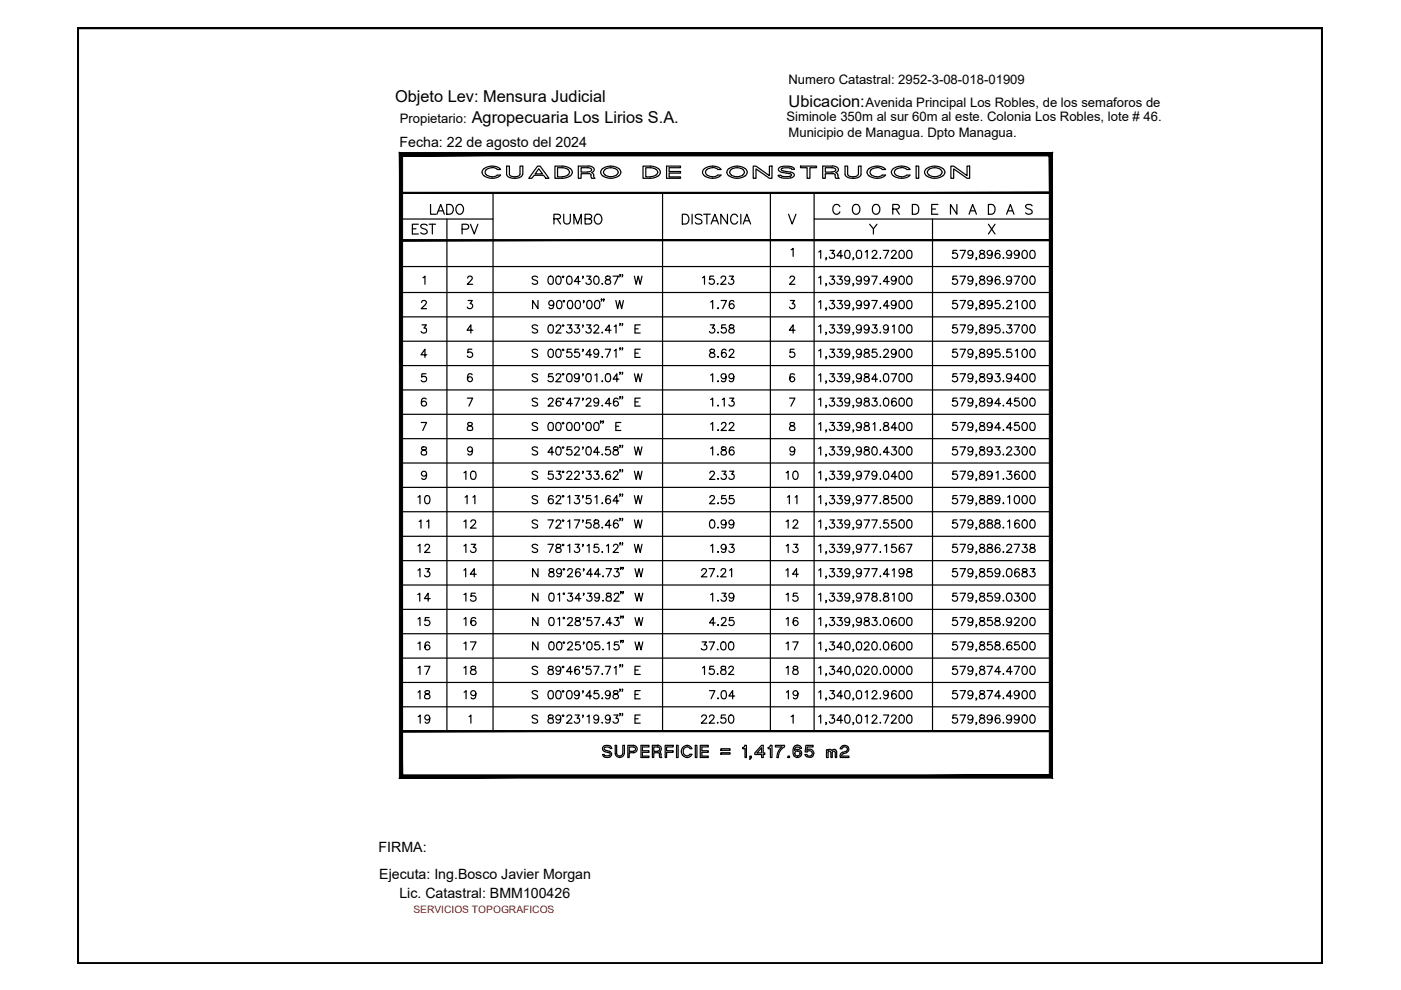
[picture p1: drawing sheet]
<svg xmlns="http://www.w3.org/2000/svg" width="297mm" height="210mm" viewBox="0 0 297 210" stroke-linecap="round" stroke-linejoin="round" font-family="sans-serif">
<defs><g id="words">
<text font-size="9.7" x="102.3" y="40.6">CUADRO DE CONSTRUCCION</text>
<g font-size="5.3">
<text x="90.3" y="46.6">LADO</text>
<text x="175.7" y="46.6">C O O R D E N A D A S</text>
<text x="86.4" y="50.8">EST</text>
<text x="97" y="50.8">PV</text>
<text x="116.4" y="48.7">RUMBO</text>
</g>
<g font-size="4.9">
<text x="148.2" y="61.4">15.23</text>
<text x="149.6" y="72">3.58</text>
<text x="149.9" y="66.7">1.76</text>
<text x="149.6" y="76.9">8.62</text>
<text x="149.9" y="82.2">1.99</text>
<text x="149.9" y="87.5">1.13</text>
<text x="149.9" y="92.4">1.22</text>
<text x="149.9" y="97.7">1.86</text>
<text x="87.8" y="108">10</text>
<text x="97.4" y="103">10</text>
<text x="97.7" y="108">11</text>
<text x="149.6" y="103">2.33</text>
<text x="149.6" y="108">2.55</text>
<text x="165.8" y="103">10</text>
<text x="170" y="108" transform="rotate(-90 170 108)">11</text>
<text x="87.8" y="113.2">11</text>
<text x="97.4" y="113.2">12</text>
<text x="149.6" y="113.2">0.99</text>
<text x="165.8" y="113.2">12</text>
<text x="87.8" y="118.5">12</text>
<text x="97.4" y="118.5">13</text>
<text x="149.9" y="118.5">1.93</text>
<text x="165.8" y="118.5">13</text>
<text x="87.8" y="123.5">13</text>
<text x="97.4" y="123.5">14</text>
<text x="165.8" y="123.5">14</text>
<text x="87.8" y="128.8">14</text>
<text x="97.4" y="128.8">15</text>
<text x="149.9" y="128.8">1.39</text>
<text x="165.8" y="128.8">15</text>
<text x="87.8" y="139">16</text>
<text x="97.4" y="139">17</text>
<text x="147.8" y="139">37.00</text>
<text x="165.8" y="139">17</text>
<text x="87.8" y="144.3">17</text>
<text x="97.4" y="144.3">18</text>
<text x="148.2" y="144.3">15.82</text>
<text x="165.8" y="144.3">18</text>
<text x="87.8" y="154.5">19</text>
<text x="147.8" y="154.5">22.50</text>
</g>
<g font-size="4.4">
<text x="87.8" y="133.7">15</text>
<text x="97.4" y="133.7">16</text>
<text x="149.6" y="133.7">4.25</text>
<text x="165.8" y="133.7">16</text>
<text x="87.8" y="149.2">18</text>
<text x="97.4" y="149.2">19</text>
<text x="149.6" y="149.2">7.04</text>
<text x="165.8" y="149.2">19</text>
</g>
<g font-size="3.5">
<text x="83.7" y="21.5">Objeto Lev: Mensura Judicial</text>
<text x="167.2" y="22.7">Ubicacion:</text>
<text x="100" y="26.2">Agropecuaria Los Lirios S.A.</text>
</g>
<g font-size="3">
<text x="84.7" y="31.2">Fecha: 22 de agosto del 2024</text>
<text x="80.3" y="180.6">FIRMA:</text>
<text x="80.4" y="186.4">Ejecuta: Ing.Bosco Javier Morgan</text>
<text x="84.7" y="190.4">Lic. Catastral: BMM100426</text>
</g>
<g font-size="2.8">
<text x="167.2" y="17.7">Numero Catastral: 2952-3-08-018-01909</text>
<text x="183.5" y="22.6">Avenida Principal Los Robles, de los semaforos de</text>
<text x="84.8" y="26.1">Propietario:</text>
<text x="166.8" y="25.7">Siminole 350m al sur 60m al este. Colonia Los Robles, lote # 46.</text>
<text x="167.2" y="29">Municipio de Managua. Dpto Managua.</text>
</g>
<text font-size="2.2" fill="#f00" x="87.6" y="193.6">SERVICIOS TOPOGRAFICOS</text>
</g></defs>
<!-- layer: 0 -->
<path d="M16.5 5.9h263.8v198.4h-263.8z" fill="none" stroke="#000" stroke-width=".55"/>
<!-- layer: CVL_CUADCON -->
<g fill="#000" stroke="#000" stroke-width=".21">
<path d="M84.7 32.3l.7 .8 137.8-.8zM85.4 33.1l137.8-.8-.7 .8zM223.2 32.3l-.7 .8 .7 131.9zM222.5 33.1l.7 131.9-.7-.7zM84.7 165h138.5l-.7-.7zM84.7 165l.7-.7h137.1zM84.7 32.3v132.7l.7-.7zM84.7 32.3l.7 .8v131.2z"/>
<path d="M85 40.8v.2l137.8-.2zM85 41l137.8-.2v.2z"/>
<path d="M85 50.8v.3l137.8-.3zM85 51.1l137.8-.3v.3z"/>
<path d="M85 154.9v.3l137.8-.3zM85 155.2l137.8-.3v.3z"/>
</g>
<!-- layer: CVL_CUADCON_TIT -->
<g fill="none" stroke="#000" stroke-width=".25">
<path d="M144.7 45.4h.6a1.09 1.09 0 0 1 .8 1.1 1.09 1.09 0 0 1-.8 1h-.6zM146.7 45.4v2.1M148.8 45.7a.79 .79 0 0 0-.7-.3 .79 .79 0 0 0-.7 .5l.2 .3 .8 .3a.5 .5 0 0 1 .4 .4 .5 .5 0 0 1-.2 .5 .99 .99 0 0 1-1.2-.2M149.2 45.4h1.4M149.9 45.4v2.1M150.8 47.5l.8-2.1 .7 2.1M151.1 46.8h.9M154.2 45.4v2.1l-1.4-2.1v2.1M156.4 45.9a.76 .76 0 0 0-.9-.5 .76 .76 0 0 0-.6 .8v.5a.76 .76 0 0 0 .6 .8 .76 .76 0 0 0 .9-.5M157.1 45.4v2.1M157.6 47.5l.7-2.1 .8 2.1M157.9 46.8h.9"/>
<path d="M167.2 45.4l.8 2.1 .8-2.1M184.4 47.5l.8 1v1.1M185.9 47.5l-.7 1M209.6 47.5l1.4 2.1M211 47.5l-1.4 2.1M128.2 158.5a.32 .32 0 0 0-.1 .3 .32 .32 0 0 0 .2 .2M128.3 159l.9 .3M129.1 158.4l-.9 .1M129.2 158.4l.2 .3h.3a1.06 1.06 0 0 0-1-.7 1.06 1.06 0 0 0-1 .7l.1 .3a2.18 2.18 0 0 0 1.5 .7l-.1 .5M129.2 159.3a.66 .66 0 0 1 .5 .6 .66 .66 0 0 1-.5 .6M132.3 159.7a.87 .87 0 0 1-.8 .9M132.4 159.8v-1.8h-.3l-.1 1.8-.1 .2-.4 .3"/>
<path d="M133.1 158h1.2a.78 .78 0 0 1 .8 .8 .78 .78 0 0 1-.8 .8h-.9v1h-.3zM133.4 158.4h.9a.47 .47 0 0 1 .5 .4 .47 .47 0 0 1-.5 .5h-.9zM135.9 158h1.7v.4h-1.4v.8h1.4v.3h-1.4v.8h1.4v.3h-1.7zM139.4 158.3h.1M139.4 159.3a.44 .44 0 0 0 .5-.5 .44 .44 0 0 0-.4-.4h-.9v.9h.9M139.5 158a.78 .78 0 0 1 .7 .5 .78 .78 0 0 1-.3 .9M139.5 158h-1.2v2.6h.3v-1l1.1 .1 .2 .9M139.9 159.4l.2 .3 .2 .9M141 158h1.7v.4h-1.4v.8h1.4v.3h-1.4v1.1h-.3zM143.4 158h.4v2.6h-.4zM144.9 159.8a.75 .75 0 0 0 1.4 .1h.4M145.7 158.3l.6 .4"/>
<path d="M145.7 158.4a.94 .94 0 0 0-.7 1.4M146.3 158.8h.4M146.7 159.9a1.11 1.11 0 0 1-2 .2M146.7 158.7a1.21 1.21 0 0 0-1.8-.4 1.21 1.21 0 0 0-.2 1.8M147.4 158h.4v2.6h-.4zM148.5 158h1.7v.4h-1.4v.8h1.4v.3h-1.4v.8h1.4v.3h-1.7zM152.8 158.8h2v.3h-2zM152.8 159.6h2v.3h-2zM157.9 158l-.1 .4-.4 .1M158 158h.3v2.6h-.3v-1.8h-.5v-.3M161.5 158h.3v1.6h.4v.4h-.4v.6h-.3v-.6h-1.5v-.4zM161.5 158.5v1.1h-1z"/>
<path d="M162.8 158.5l.4-.1 .1-.4h.4v2.6h-.4v-1.8h-.4v-.3M168.5 158.2l-.3 .4M168.6 158.6l-.1 .5a.89 .89 0 0 1 1.3 .1 .89 .89 0 0 1-.3 1.4 .89 .89 0 0 1-1.3-.6l-.1-.7 .1-.7M168.8 158.4h.6l.2 .2M168.8 158.4l-.2 .2M169 159.2a.53 .53 0 0 0-.5 .5 .53 .53 0 0 0 .5 .6M169.1 159.3h.1M169.1 159.2a.53 .53 0 0 1 .5 .5 .53 .53 0 0 1-.5 .6M169.6 158.2l-.6-.2-.5 .2M169.6 158.2l.3 .4-.3 .1M170.7 160l.3 .4M170.7 160h.4"/>
<path d="M171.1 159.1a.91 .91 0 0 1 .9-.2 .91 .91 0 0 1 .6 .9M171.1 159.1l.1-.7h1.2v-.4h-1.5l-.2 1.4h.5M171.1 159.4a.61 .61 0 0 1 1 0 .61 .61 0 0 1-.2 .9 .61 .61 0 0 1-.9-.3M172.5 159.8l-.2 .5M175.6 159.1v-.1h-.4v1.6h.4l.1-1.3a.32 .32 0 0 1 .5 .3v1h.3v-1a.32 .32 0 0 1 .3-.3 .32 .32 0 0 1 .3 .3v1h.3v-1.2M177.1 159l.3 .4M177.2 159l-.3-.1-.5 .2-.4-.2-.5 .2M178.5 158.8h-.4a.89 .89 0 0 1 1.3-.7 .89 .89 0 0 1 .3 1.3l-.2 .2M178.7 159.5a.83 .83 0 0 0-.6 .8M178.7 158.4l.3-.1 .5 .2M178.8 158.4l-.3 .4M179.5 159.3l-.8 .2"/>
<path d="M179.5 159.6l-.9 .3-.2 .4M179.5 158.5l.2 .4-.3 .4M128.3 160.2l-.2-.2h-.3a.96 .96 0 0 0 1.4 .5M129.2 160.2h-.9M131.3 160.3l-.5-.3-.1-.2v-1.8h-.3v1.8a.87 .87 0 0 0 .9 .8M131.3 160.3h.2M131.3 160.6h.2M139.9 160.6h.4M159.3 160.6l-.3 .3M159.3 160.6v-.3h-.3v.3h.1l-.1 .3M165 160.6h-.3a2.69 2.69 0 0 1 1.1-2.2h-1.4v-.4h1.9v.4a2.37 2.37 0 0 0-1.3 2.2M167.1 160.3h.3v.3h-.3z"/>
<path d="M169.1 160.3h.1M171.1 160.4l.8 .1M172.4 160.3l-.5 .3M178.2 160.3v.3h1.8v-.3h-1.6"/>
</g>
<!-- layer: CVL_CUADCON_LIN -->
<g fill="none" stroke="#000" stroke-width=".25">
<path d="M85 56.5h137.8M85 46.4h19.5M94.8 46.4v108.6M104.5 40.9v114.1M140.5 40.9v114.1M163.3 40.9v114.1M172.6 46.4h50.2M172.6 40.9v114.1M197.7 46.4v108.6M85 62h137.8M85 67.2h137.8M85 72.3h137.8"/>
<path d="M85 77.5h137.8M85 82.7h137.8M85 87.8h137.8M85 93h137.8M85 98.2h137.8M85 103.3h137.8M85 108.5h137.8M85 113.7h137.8M85 118.9h137.8M85 124h137.8M85 129.2h137.8M85 134.4h137.8"/>
<path d="M85 139.5h137.8M85 144.7h137.8M85 149.9h137.8M85 155h137.8"/>
</g>
<!-- layer: CVL_CUADCON_TX -->
<g fill="none" stroke="#000" stroke-width=".25">
<path d="M89.7 58.9l.4-.4v1.8M99.2 59l.3-.5 .5 .2a.5 .5 0 0 1-.1 .7l-.8 .9h1.1M114 58.8a.64 .64 0 0 0-.6-.3 .64 .64 0 0 0-.6 .5l.2 .2 .8 .3 .2 .5a.74 .74 0 0 1-1.2 0M116.4 58.6a.58 .58 0 0 1 .9 .3v1a.55 .55 0 0 1-.5 .4 .55 .55 0 0 1-.5-.4 1.4 1.4 0 0 1 .1-1.3zM118.1 58.6a.53 .53 0 0 1 .8 .3 .81 .81 0 0 1 .1 .9 .81 .81 0 0 1-.9 .4 1.32 1.32 0 0 1 0-1.6zM120.4 58.6a.58 .58 0 0 1 .8 .3 .82 .82 0 0 1 .1 1 .82 .82 0 0 1-.9 .3 1.32 1.32 0 0 1 0-1.6zM123 59.7h-1.2l.8-1.2v1.8M123.6 58.7v-.2l.1 .3-.2 .3M124.4 58.5h.9l-.5 .7a.57 .57 0 0 1 .4 .9 .57 .57 0 0 1-1-.2M126.1 58.6a.53 .53 0 0 1 .8 .3 .81 .81 0 0 1 .1 .9 .81 .81 0 0 1-.9 .4 1.32 1.32 0 0 1 0-1.6zM128.5 58.6a.36 .36 0 0 0 .2 .6 .62 .62 0 0 1 .6 .2 .62 .62 0 0 1 .1 .7l-.7 .2a.49 .49 0 0 1-.4-.5 .49 .49 0 0 1 .5-.5l.5-.2 .1-.3a.6 .6 0 0 0-.9-.2zM130 58.5h1.1l-.8 1.8"/>
<path d="M131.5 58.3h-.1h.1l-.1 .4M132 58.3h-.1h.1l-.1 .4M134.5 58.5l.4 1.8 .4-1.8 .4 1.8 .4-1.8M167.5 59l.3-.5 .6 .2a.5 .5 0 0 1-.2 .7l-.8 .9h1.1M167.7 53l.5-.3v1.7M173.6 53.4l.4-.3v1.7M173.6 58.9l.4-.4v1.8M175.2 54.7h-.1h.1l-.1 .4M176 53.1h.9l-.5 .6a.58 .58 0 0 1 .5 .8 .58 .58 0 0 1-.9 .2l-.2-.2M176 58.5h.9l-.5 .7a.57 .57 0 0 1 .5 .5 .57 .57 0 0 1-.4 .6 .57 .57 0 0 1-.7-.4M177.6 58.5h.9l-.5 .7a.58 .58 0 0 1 .6 .8 .58 .58 0 0 1-1 .2l-.2-.3M178.7 54.2h-1.3l.9-1.1v1.7"/>
<path d="M179.3 53.2a.53 .53 0 0 1 .8 .2l.1 .4a.76 .76 0 0 1-.4 1l-.5-.1a1.32 1.32 0 0 1 0-1.5zM180.1 59.1a.53 .53 0 0 1-.7 .5 .53 .53 0 0 1-.2-.8 .53 .53 0 0 1 .9 0v.3a.83 .83 0 0 1-.6 1.2l-.3-.3M181 54.7h-.2h.2l-.2 .4M181.8 53.2a.58 .58 0 0 1 .8 .2v1.1a.58 .58 0 0 1-1 0 1.37 1.37 0 0 1 .2-1.3zM182.6 59.1a.55 .55 0 0 1-.7 .5 .55 .55 0 0 1-.2-.9 .55 .55 0 0 1 .9 .1 .92 .92 0 0 1-.6 1.5l-.4-.3M183.4 53.4l.5-.3v1.7M184.2 59.1a.53 .53 0 0 1-.7 .5 .53 .53 0 0 1-.2-.8 .53 .53 0 0 1 .9 0 .93 .93 0 0 1-.6 1.5l-.3-.3M184.8 58.5h1.2l-.8 1.8M184.9 53.5l.2-.3 .5-.1 .3 .5-1.1 1.2h1.2M186.6 54.7h.1zM187.3 53.1h1.1l-.8 1.7M188.5 59.7h-1.2l.8-1.2v1.8"/>
<path d="M189 53.5l.3-.4h.4l.3 .5-1.1 1.2h1.2M190 59.1a.53 .53 0 0 1-.7 .5 .53 .53 0 0 1-.2-.8 .53 .53 0 0 1 .8 0 .92 .92 0 0 1-.6 1.5l-.3-.3M190.8 53.2a.58 .58 0 0 1 .9 .2 .82 .82 0 0 1 0 1 .82 .82 0 0 1-.9 .3l-.2-.6zM190.8 58.6a.58 .58 0 0 1 .9 .3 .82 .82 0 0 1 0 1 .82 .82 0 0 1-.9 .3l-.2-.7zM192.5 53.2a.58 .58 0 0 1 .8 .2v1.1a.58 .58 0 0 1-1 0 1.37 1.37 0 0 1 .2-1.3zM192.5 58.6a.58 .58 0 0 1 .8 .3v1a.55 .55 0 0 1-.5 .4 .55 .55 0 0 1-.5-.4 1.4 1.4 0 0 1 .2-1.3zM202.9 53.1h-.8l-.1 .7a.61 .61 0 0 1 .9 0 .61 .61 0 0 1-.1 .9 .61 .61 0 0 1-.9-.2M202.9 58.5h-.8l-.1 .8a.6 .6 0 0 1 .9 0 .6 .6 0 0 1-.1 .9 .6 .6 0 0 1-.9-.3M203.6 53.1h1.1l-.8 1.7M203.6 58.5h1.1l-.8 1.8M206.3 53.6a.53 .53 0 0 1-.7 .5 .53 .53 0 0 1-.3-.8 .53 .53 0 0 1 .9 0 1.54 1.54 0 0 1-.2 1.4h-.7l-.1-.1M206.3 59.1a.53 .53 0 0 1-.8 .5 .53 .53 0 0 1-.2-.8 .53 .53 0 0 1 .9 0 .92 .92 0 0 1-.6 1.5l-.4-.3"/>
<path d="M207.1 54.7h-.2h.2l-.2 .4M207.8 53.2l-.1 .3 .3 .2a.64 .64 0 0 1 .7 .3 .64 .64 0 0 1-.1 .7h-.9a.65 .65 0 0 1 .1-.7 .65 .65 0 0 1 .7-.3 .33 .33 0 0 0 .1-.5zM207.8 58.6v.5l.5 .2a.49 .49 0 0 1 .5 .5 .49 .49 0 0 1-.4 .5h-.4a.49 .49 0 0 1-.4-.5 .49 .49 0 0 1 .5-.5l.4-.1a.36 .36 0 0 0 .1-.6zM210.4 53.6a.55 .55 0 0 1-.8 .6 .55 .55 0 0 1-.2-.9 .55 .55 0 0 1 .9 0 1.54 1.54 0 0 1-.2 1.4h-.7v-.1M210.4 59.1a.55 .55 0 0 1-.8 .5 .55 .55 0 0 1-.2-.9 .55 .55 0 0 1 .9 .1 .92 .92 0 0 1-.6 1.5l-.3-.3M212 53.3a.47 .47 0 0 0-.7-.1 .98 .98 0 0 0 .2 1.6 .53 .53 0 0 0 .6-.5 .53 .53 0 0 0-.5-.6 .53 .53 0 0 0-.6 .5M212 58.8a.47 .47 0 0 0-.7-.2 .99 .99 0 0 0 .3 1.7 .54 .54 0 0 0 .5-.6 .54 .54 0 0 0-.5-.5 .54 .54 0 0 0-.6 .5M212.7 54.7h.1zM214.5 53.6a.55 .55 0 0 1-.8 .6 .55 .55 0 0 1-.2-.9 .55 .55 0 0 1 .9 0 1.54 1.54 0 0 1-.2 1.4h-.7v-.1M214.5 59.1a.55 .55 0 0 1-.8 .5 .55 .55 0 0 1-.2-.9 .55 .55 0 0 1 .9 .1 .92 .92 0 0 1-.6 1.5l-.3-.3M215 58.5h1.2l-.8 1.8M216.1 53.6a.53 .53 0 0 1-.7 .5 .53 .53 0 0 1-.3-.8 .53 .53 0 0 1 .9 0l.1 .3a.79 .79 0 0 1-.7 1.2l-.3-.2"/>
<path d="M216.9 53.2a.54 .54 0 0 1 .8 .2 .81 .81 0 0 1 .1 1 .81 .81 0 0 1-.9 .3 1.32 1.32 0 0 1 0-1.5zM216.9 58.6a.54 .54 0 0 1 .8 .3 .81 .81 0 0 1 .1 .9 .81 .81 0 0 1-.9 .4 1.32 1.32 0 0 1 0-1.6zM218.6 53.2a.54 .54 0 0 1 .8 .2 .81 .81 0 0 1 .1 1 .81 .81 0 0 1-.9 .3 1.32 1.32 0 0 1 0-1.5zM218.6 58.6a.54 .54 0 0 1 .8 .3 .81 .81 0 0 1 .1 .9 .81 .81 0 0 1-.9 .4 1.32 1.32 0 0 1 0-1.6zM89.4 64.1l.3-.4 .6 .2a.55 .55 0 0 1-.2 .7l-.8 .8h1.1M89.5 68.9h.9l-.5 .7a.58 .58 0 0 1 .5 .5 .58 .58 0 0 1-.5 .6 .58 .58 0 0 1-.6-.4M90.3 79.2h-.8l-.1 .8a.61 .61 0 0 1 .9 0 .61 .61 0 0 1-.1 .9 .61 .61 0 0 1-.9-.3M90.5 75.2h-1.2l.8-1.2v1.8M99.2 63.7h.9l-.4 .7a.57 .57 0 0 1 .4 .9 .57 .57 0 0 1-1-.2M100 74h-.8v.8a.6 .6 0 0 1 .9 0 .6 .6 0 0 1-.1 .9 .6 .6 0 0 1-.9-.3M100.1 79.5l-.1-.2a.64 .64 0 0 0-.8 .2 .98 .98 0 0 0 .4 1.4 .53 .53 0 0 0 .6-.5 .53 .53 0 0 0-.5-.5 .53 .53 0 0 0-.6 .5M100.3 70h-1.3l.8-1.1v1.7"/>
<path d="M114 69.1a.64 .64 0 0 0-.6-.2 .64 .64 0 0 0-.6 .4l.2 .3 .8 .3 .2 .5a.74 .74 0 0 1-1.2 0M114 74.3a.64 .64 0 0 0-.6-.3 .64 .64 0 0 0-.6 .5l.2 .2 .8 .4 .2 .4a.74 .74 0 0 1-1.2 0M114 79.5l-.4-.3-.6 .1-.2 .2 .2 .4 .9 .4 .1 .4a.74 .74 0 0 1-1.2 0M114.1 63.7v1.7l-1.2-1.7v1.7M116.4 69a.58 .58 0 0 1 .9 .2v.4a.7 .7 0 0 1-.6 1 1.08 1.08 0 0 1-.3-1.6zM116.4 74.1a.58 .58 0 0 1 .9 .3v.4a.7 .7 0 0 1-.6 1 1.08 1.08 0 0 1-.3-1.7zM117.2 79.2h-.9v.8a.61 .61 0 0 1 .9 0 .61 .61 0 0 1-.1 .9 .61 .61 0 0 1-.9-.3M117.4 64.3a.53 .53 0 0 1-.7 .4 .53 .53 0 0 1-.2-.8 .53 .53 0 0 1 .8 .1l.1 .3a.83 .83 0 0 1-.6 1.1l-.4-.2M117.9 69.3l.4-.4 .5 .1a.55 .55 0 0 1-.2 .8l-.8 .8h1.2M117.9 79.6l.2-.3 .7 .1a.55 .55 0 0 1-.2 .7l-.8 .8h1.2M118.1 74.1a.53 .53 0 0 1 .8 .3 .81 .81 0 0 1 .1 .9 .81 .81 0 0 1-.9 .4 1.3 1.3 0 0 1 0-1.6zM118.3 63.8a.54 .54 0 0 1 .8 .3 .81 .81 0 0 1 0 .9 .81 .81 0 0 1-.8 .4 1.3 1.3 0 0 1 0-1.6z"/>
<path d="M120.3 68.9h.9l-.5 .7a.58 .58 0 0 1 .6 .8 .58 .58 0 0 1-1 .1l-.2-.2M120.4 79.3a.68 .68 0 0 1 .8 .2 1.08 1.08 0 0 1-.4 1.4h-.4a1.3 1.3 0 0 1 0-1.6zM120.5 63.8a.53 .53 0 0 1 .8 .3l.1 .4a.75 .75 0 0 1-.6 .9 1.08 1.08 0 0 1-.3-1.6zM121.1 74h-.8l-.1 .8a.62 .62 0 0 1 .9 0 .62 .62 0 0 1-.1 .9 .62 .62 0 0 1-.9-.3M121.9 68.9h.9l-.4 .7a.57 .57 0 0 1 .3 .9 .57 .57 0 0 1-.9-.2M122.2 63.8a.53 .53 0 0 1 .8 .3 .81 .81 0 0 1 .1 .9 .81 .81 0 0 1-.9 .4 1.3 1.3 0 0 1 0-1.6zM122.7 74h-.8l-.1 .8a.6 .6 0 0 1 1 0 .6 .6 0 0 1-.2 .9 .6 .6 0 0 1-.8-.3M122.8 79.8a.53 .53 0 0 1-.7 .4 .53 .53 0 0 1-.2-.8 .53 .53 0 0 1 .8 .1l.1 .3a.79 .79 0 0 1-.6 1.1l-.4-.2M123.6 69v-.1l.1 .2-.2 .3M123.6 74.2v-.2l.1 .3-.2 .2M123.6 79.4v-.2l.1 .3-.2 .2M123.8 63.9v-.2v.3l-.1 .2"/>
<path d="M124.4 68.9h.9l-.5 .7a.57 .57 0 0 1 .4 .9 .57 .57 0 0 1-1-.2M124.5 79.3a.61 .61 0 0 1 .8 .2l.1 .5a.76 .76 0 0 1-.5 .9h-.4a1.3 1.3 0 0 1 0-1.6zM124.6 63.8a.53 .53 0 0 1 .8 .3 .81 .81 0 0 1 .1 .9 .81 .81 0 0 1-.9 .4 1.3 1.3 0 0 1 0-1.6zM125.4 75.2h-1.2l.9-1.2v1.8M126 69.3l.3-.4 .5 .1a.55 .55 0 0 1-.1 .8l-.8 .8h1.1M126.1 79.5l.4-.3v1.7M126.3 63.8a.54 .54 0 0 1 .8 .3 .81 .81 0 0 1 .1 .9 .81 .81 0 0 1-.9 .4 1.3 1.3 0 0 1 0-1.6zM126.9 74.6a.53 .53 0 0 1-.7 .5 .53 .53 0 0 1-.2-.9 .53 .53 0 0 1 .8 .1 .93 .93 0 0 1-.5 1.5l-.3-.3M127.6 63.5h-.2h.2l-.2 .4M127.6 75.7h.2zM127.7 60.1v.2zM127.7 70.4v.2z"/>
<path d="M128.1 63.5h-.2h.2l-.2 .4M128.3 74h1.2l-.8 1.8M128.6 79.3a.61 .61 0 0 1 .8 .2l.1 .5a.76 .76 0 0 1-.5 .9h-.4a1.3 1.3 0 0 1 0-1.6zM129.6 70h-1.3l.9-1.1v1.7M130.2 69.2l.4-.3v1.7M130.2 74.4l.4-.4v1.8M130.6 63.7l.4 1.7 .4-1.7 .4 1.7 .4-1.7M131.5 68.7h-.1h.1l-.1 .3M131.5 73.8h-.1h.1l-.1 .4M131.5 79h-.1h.1l-.1 .4M132 68.7h-.1h.1l-.1 .3M132 73.8h-.1h.1l-.1 .4"/>
<path d="M132 79h-.1h.1l-.1 .4M134.5 79.2l.4 1.7 .4-1.7 .4 1.7 .4-1.7M134.6 69.7h.7M134.6 74.9h.7M135.7 68.9h-1.1v1.7h1.1M135.7 74h-1.1v1.8h1.1M167.6 63.7h.9l-.5 .7a.57 .57 0 0 1 .5 .5 .57 .57 0 0 1-.5 .6 .57 .57 0 0 1-.6-.4M168.4 74h-.8l-.1 .8a.6 .6 0 0 1 .9 0 .6 .6 0 0 1-.1 .9 .6 .6 0 0 1-.9-.3M168.4 79.5l-.1-.2a.61 .61 0 0 0-.8 .2 1.01 1.01 0 0 0 .4 1.4 .53 .53 0 0 0 .6-.4 .53 .53 0 0 0-.5-.6 .53 .53 0 0 0-.6 .5M168.6 70h-1.2l.8-1.1v1.7M173.6 64.1l.4-.4v1.7M173.6 69.2l.4-.3v1.7"/>
<path d="M173.6 74.4l.4-.4v1.8M173.6 79.5l.4-.3v1.7M175.2 60.2h-.1h.1l-.1 .4M175.2 65.4h-.1h.1l-.1 .4M175.2 70.5h-.1h.1l-.1 .5M175.2 75.7h-.1h.1l-.1 .4M176 63.7h.9l-.5 .7a.57 .57 0 0 1 .5 .5 .57 .57 0 0 1-.4 .6 .57 .57 0 0 1-.7-.4M176 68.9h.9l-.5 .7a.57 .57 0 0 1 .5 .5 .57 .57 0 0 1-.4 .6 .57 .57 0 0 1-.7-.4M176 74h.9l-.5 .7a.57 .57 0 0 1 .5 .5 .57 .57 0 0 1-.4 .6 .57 .57 0 0 1-.7-.4M176 79.2h.9l-.5 .7a.57 .57 0 0 1 .4 .9 .57 .57 0 0 1-1-.2M177.6 63.7h.9l-.5 .7a.58 .58 0 0 1 .6 .8 .58 .58 0 0 1-1 .2l-.2-.3M177.6 68.9h.9l-.5 .7a.58 .58 0 0 1 .6 .8 .58 .58 0 0 1-1 .1l-.2-.2"/>
<path d="M177.6 74h.9l-.5 .7a.58 .58 0 0 1 .6 .8 .58 .58 0 0 1-1 .2l-.2-.3M177.6 79.2h.9l-.5 .7a.58 .58 0 0 1 .6 .8 .58 .58 0 0 1-1 .2l-.2-.3M180.1 64.3a.53 .53 0 0 1-.7 .4 .53 .53 0 0 1-.2-.8 .53 .53 0 0 1 .9 .1v.3a.83 .83 0 0 1-.6 1.1l-.3-.2M180.1 69.5a.53 .53 0 0 1-.7 .4 .53 .53 0 0 1-.2-.8 .53 .53 0 0 1 .9 0v.4a.83 .83 0 0 1-.6 1.1l-.3-.2M180.1 74.6a.53 .53 0 0 1-.7 .5 .53 .53 0 0 1-.2-.9 .53 .53 0 0 1 .9 .1v.3a.83 .83 0 0 1-.6 1.2l-.3-.3M180.1 79.8a.53 .53 0 0 1-.7 .4 .53 .53 0 0 1-.2-.8 .53 .53 0 0 1 .9 .1v.3a.79 .79 0 0 1-.6 1.1l-.3-.2M181 60.2h-.2h.2l-.2 .4M181 65.4h-.2h.2l-.2 .4M181 70.5h-.2h.2l-.2 .5M181 75.7h-.2h.2l-.2 .4M182.6 64.3a.55 .55 0 0 1-.7 .5 .55 .55 0 0 1-.2-.9 .55 .55 0 0 1 .9 .1 .92 .92 0 0 1-.6 1.4l-.4-.2M182.6 69.5a.55 .55 0 0 1-.7 .4 .55 .55 0 0 1-.2-.8 .55 .55 0 0 1 .9 0 .92 .92 0 0 1-.6 1.5l-.4-.2"/>
<path d="M182.6 74.6a.55 .55 0 0 1-.7 .5 .55 .55 0 0 1-.2-.9 .55 .55 0 0 1 .9 .1 .92 .92 0 0 1-.6 1.5l-.4-.3M182.6 79.8a.55 .55 0 0 1-.7 .5 .55 .55 0 0 1-.2-.9 .55 .55 0 0 1 .9 .1 1.16 1.16 0 0 1-.5 1.4h-.4l-.1-.2M183.4 74.1a.36 .36 0 0 0 .1 .6l.6 .2a.47 .47 0 0 1 .2 .5 .47 .47 0 0 1-.3 .4l-.7-.2a.63 .63 0 0 1 .1-.7 .63 .63 0 0 1 .6-.2 .36 .36 0 0 0 .2-.6zM183.4 79.3a.36 .36 0 0 0 .1 .6l.4 .1a.49 .49 0 0 1 .4 .4 .49 .49 0 0 1-.3 .5 .6 .6 0 0 1-.8-.3 .88 .88 0 0 1 1-.8v-.3a.71 .71 0 0 0-.8-.2zM184.2 64.3a.53 .53 0 0 1-.7 .4 .53 .53 0 0 1-.2-.8 .53 .53 0 0 1 .9 .1 .93 .93 0 0 1-.6 1.4l-.3-.2M184.2 69.5a.53 .53 0 0 1-.7 .4 .53 .53 0 0 1-.2-.8 .53 .53 0 0 1 .9 0 .93 .93 0 0 1-.6 1.5l-.3-.2M184.8 63.7h1.2l-.8 1.7M185 68.9h.9l-.5 .7a.57 .57 0 0 1 .6 .5 .57 .57 0 0 1-.5 .6 .57 .57 0 0 1-.7-.4M185.8 74h-.8l-.1 .8a.6 .6 0 0 1 .9 0 .6 .6 0 0 1-.1 .9 .6 .6 0 0 1-.9-.3M186.6 60.2h.1zM186.6 65.4h.1zM186.6 70.5h.1z"/>
<path d="M186.6 75.7h.1zM187.4 74.5l.3-.5 .6 .2a.55 .55 0 0 1-.2 .8l-.8 .8h1.1M187.6 79.3a.61 .61 0 0 1 .8 .2 .85 .85 0 0 1-.6 1.4h-.2a1.3 1.3 0 0 1 0-1.6zM188.4 69.5a.53 .53 0 0 1-.8 .4 .53 .53 0 0 1-.2-.8 .53 .53 0 0 1 .9 0 .93 .93 0 0 1-.6 1.5l-.3-.2M188.5 64.9h-1.2l.8-1.2v1.7M188.9 79.2h1.2l-.8 1.7M189.2 69.2l.4-.3v1.7M190 64.3a.53 .53 0 0 1-.7 .4 .53 .53 0 0 1-.2-.8 .53 .53 0 0 1 .8 .1 .92 .92 0 0 1-.6 1.4l-.3-.2M190 74.6a.53 .53 0 0 1-.7 .5 .53 .53 0 0 1-.2-.9 .53 .53 0 0 1 .8 .1 .92 .92 0 0 1-.6 1.5l-.3-.3M190.8 63.8a.58 .58 0 0 1 .9 .3 .82 .82 0 0 1 0 .9 .82 .82 0 0 1-.9 .4l-.2-.7v-.6zM190.8 69a.58 .58 0 0 1 .9 .2 .82 .82 0 0 1 0 1 .82 .82 0 0 1-.9 .3l-.2-.6v-.7zM190.8 74.1a.58 .58 0 0 1 .9 .3 .82 .82 0 0 1 0 1 .82 .82 0 0 1-.9 .3l-.2-.6v-.7z"/>
<path d="M190.8 79.3a.68 .68 0 0 1 .9 .2 1.08 1.08 0 0 1-.5 1.4h-.4l-.2-.3v-1.1zM192.5 63.8a.58 .58 0 0 1 .8 .3l.1 .4a.7 .7 0 0 1-.7 .9 1.08 1.08 0 0 1-.2-1.6zM192.5 69a.58 .58 0 0 1 .8 .2l.1 .4a.7 .7 0 0 1-.7 1 1.08 1.08 0 0 1-.2-1.6zM192.5 74.1a.58 .58 0 0 1 .8 .3l.1 .4a.7 .7 0 0 1-.7 1 1.08 1.08 0 0 1-.2-1.7zM192.5 79.3a.68 .68 0 0 1 .8 .2v1.1a.58 .58 0 0 1-1 0 1.47 1.47 0 0 1 .2-1.3zM202.9 63.7h-.8l-.1 .8a.6 .6 0 0 1 .9 0 .6 .6 0 0 1-.1 .9 .6 .6 0 0 1-.9-.3M202.9 68.9h-.8l-.1 .7a.6 .6 0 0 1 .9 0 .6 .6 0 0 1-.1 .9 .6 .6 0 0 1-.9-.2M202.9 74h-.8l-.1 .8a.6 .6 0 0 1 .9 0 .6 .6 0 0 1-.1 .9 .6 .6 0 0 1-.9-.3M202.9 79.2h-.8l-.1 .8a.61 .61 0 0 1 .9 0 .61 .61 0 0 1-.1 .9 .61 .61 0 0 1-.9-.3M203.6 63.7h1.1l-.8 1.7M203.6 68.9h1.1l-.8 1.7M203.6 74h1.1l-.8 1.8"/>
<path d="M203.6 79.2h1.1l-.8 1.7M206.3 64.3a.53 .53 0 0 1-.8 .4 .53 .53 0 0 1-.2-.8 .53 .53 0 0 1 .9 .1 .92 .92 0 0 1-.6 1.4l-.4-.2M206.3 69.5a.53 .53 0 0 1-.8 .4 .53 .53 0 0 1-.2-.8 .53 .53 0 0 1 .9 0 .92 .92 0 0 1-.6 1.5l-.4-.2M206.3 74.6a.53 .53 0 0 1-.8 .5 .53 .53 0 0 1-.2-.9 .53 .53 0 0 1 .9 .1 .92 .92 0 0 1-.6 1.5l-.4-.3M206.3 79.8a.53 .53 0 0 1-.8 .4 .53 .53 0 0 1-.2-.8 .53 .53 0 0 1 .9 .1 1.16 1.16 0 0 1-.4 1.4h-.5l-.1-.2M207.1 60.2h-.2h.2l-.2 .4M207.1 65.4h-.2h.2l-.2 .4M207.1 70.5h-.2h.2l-.2 .5M207.1 75.7h-.2h.2l-.2 .4M207.8 63.8v.5l.5 .2a.49 .49 0 0 1 .5 .4 .49 .49 0 0 1-.4 .5h-.4a.49 .49 0 0 1-.4-.5 .49 .49 0 0 1 .5-.4l.4-.1a.36 .36 0 0 0 .1-.6zM207.8 69v.5l.5 .1a.49 .49 0 0 1 .5 .5 .49 .49 0 0 1-.4 .5h-.4a.49 .49 0 0 1-.4-.5 .49 .49 0 0 1 .5-.5h.4a.36 .36 0 0 0 .1-.6zM207.8 74.1l-.1 .4 .3 .2a.62 .62 0 0 1 .7 .3 .62 .62 0 0 1-.1 .7l-.6 .1-.3-.2a.63 .63 0 0 1 .1-.7 .63 .63 0 0 1 .7-.2 .36 .36 0 0 0 .1-.6z"/>
<path d="M207.8 79.3l-.1 .3 .3 .3a.62 .62 0 0 1 .7 .2 .62 .62 0 0 1-.1 .8h-.6l-.3-.1a.63 .63 0 0 1 .1-.7 .63 .63 0 0 1 .7-.2 .36 .36 0 0 0 .1-.6zM210.4 64.3a.55 .55 0 0 1-.8 .5 .55 .55 0 0 1-.2-.9 .55 .55 0 0 1 .9 .1 .92 .92 0 0 1-.6 1.4l-.3-.2M210.4 69.5a.55 .55 0 0 1-.8 .4 .55 .55 0 0 1-.2-.8 .55 .55 0 0 1 .9 0 .92 .92 0 0 1-.6 1.5l-.3-.2M210.4 74.6a.55 .55 0 0 1-.8 .5 .55 .55 0 0 1-.2-.9 .55 .55 0 0 1 .9 .1 .92 .92 0 0 1-.6 1.5l-.3-.3M210.4 79.8a.55 .55 0 0 1-.8 .5 .55 .55 0 0 1-.2-.9 .55 .55 0 0 1 .9 .1 1.16 1.16 0 0 1-.4 1.4h-.5v-.2M211.1 79.2h.9l-.5 .7a.57 .57 0 0 1 .4 .9 .57 .57 0 0 1-1-.2M211.9 63.7h-.8l-.1 .8a.6 .6 0 0 1 .9 0 .6 .6 0 0 1-.1 .9 .6 .6 0 0 1-.9-.3M211.9 68.9h-.8l-.1 .7a.6 .6 0 0 1 .9 0 .6 .6 0 0 1-.1 .9 .6 .6 0 0 1-.9-.2M211.9 74h-.8l-.1 .8a.6 .6 0 0 1 .9 0 .6 .6 0 0 1-.1 .9 .6 .6 0 0 1-.9-.3M212.7 60.2h.1zM212.7 65.4h.1zM212.7 75.7h.1z"/>
<path d="M212.7 70.4v.2zM213.5 64.1l.3-.4 .6 .2a.55 .55 0 0 1-.2 .7l-.8 .8h1.2M213.5 68.9h1l-.5 .7a.58 .58 0 0 1 .5 .8 .58 .58 0 0 1-1 .1l-.1-.2M214.4 74h-.9v.8a.62 .62 0 0 1 .9 0 .62 .62 0 0 1-.1 .9 .62 .62 0 0 1-.9-.3M214.5 79.8a.55 .55 0 0 1-.8 .5 .55 .55 0 0 1-.2-.9 .55 .55 0 0 1 .9 .1 1.16 1.16 0 0 1-.4 1.4h-.5v-.2M215 68.9h1.2l-.8 1.7M215.3 64.1l.4-.4v1.7M215.3 74.4l.4-.4v1.8M216.9 63.8a.54 .54 0 0 1 .8 .3 .81 .81 0 0 1 .1 .9 .81 .81 0 0 1-.9 .4 1.3 1.3 0 0 1 0-1.6zM216.9 69a.54 .54 0 0 1 .8 .2 .81 .81 0 0 1 .1 1 .81 .81 0 0 1-.9 .3 1.3 1.3 0 0 1 0-1.5zM216.9 74.1a.54 .54 0 0 1 .8 .3 .81 .81 0 0 1 .1 .9 .81 .81 0 0 1-.9 .4 1.3 1.3 0 0 1 0-1.6zM216.9 79.3a.64 .64 0 0 1 .8 .2 .85 .85 0 0 1-.5 1.4h-.3a1.3 1.3 0 0 1 0-1.6z"/>
<path d="M218.6 63.8a.54 .54 0 0 1 .8 .3 .81 .81 0 0 1 .1 .9 .81 .81 0 0 1-.9 .4 1.3 1.3 0 0 1 0-1.6zM218.6 69a.54 .54 0 0 1 .8 .2 .81 .81 0 0 1 .1 1 .81 .81 0 0 1-.9 .3 1.3 1.3 0 0 1 0-1.5zM218.6 74.1a.54 .54 0 0 1 .8 .3 .81 .81 0 0 1 .1 .9 .81 .81 0 0 1-.9 .4 1.3 1.3 0 0 1 0-1.6zM218.6 79.3a.64 .64 0 0 1 .8 .2 1.08 1.08 0 0 1-.4 1.4h-.2a1.12 1.12 0 0 1-.2-1.6zM89.3 89.6h1.1l-.8 1.7M89.5 94.8l-.1 .4 .2 .2a.64 .64 0 0 1 .7 .2 .64 .64 0 0 1 0 .8l-.6 .1a.51 .51 0 0 1-.4-.6 .51 .51 0 0 1 .5-.4l.5-.2 .1-.3a.67 .67 0 0 0-.9-.2zM90.4 84.6l-.1-.1a.6 .6 0 0 0-.9 .2 .98 .98 0 0 0 .4 1.4 .54 .54 0 0 0 .6-.5 .54 .54 0 0 0-.5-.6 .54 .54 0 0 0-.6 .6M99.1 84.4h1.1l-.8 1.7M99.2 89.7a.33 .33 0 0 0 .2 .5l.3 .1a.49 .49 0 0 1 .5 .4 .49 .49 0 0 1-.4 .6l-.6-.2a.65 .65 0 0 1 0-.7 .65 .65 0 0 1 .7-.2 .33 .33 0 0 0 .1-.5zM100.2 95.3a.53 .53 0 0 1-.7 .5 .53 .53 0 0 1-.3-.8 .53 .53 0 0 1 .9 0 .93 .93 0 0 1-.6 1.5l-.3-.3M114 84.6l-.4-.2a.52 .52 0 0 0-.8 .4l1.2 .8v.3l-.4 .2-.8-.2M114 89.8a.65 .65 0 0 0-1.2 .2l1.2 .8-.2 .4h-.8l-.2-.1"/>
<path d="M114 95a.64 .64 0 0 0-.6-.3 .64 .64 0 0 0-.6 .5l1 .5 .2 .5a.74 .74 0 0 1-1.2 0M116.3 84.8l.3-.4h.3l.4 .3-.3 .6-.8 .8h1.1M116.4 89.7a.58 .58 0 0 1 .9 .2v1.1a.58 .58 0 0 1-1 0 1.37 1.37 0 0 1 .1-1.3zM117.2 99.9h-.9v.7a.61 .61 0 0 1 .9 0 .61 .61 0 0 1-.1 .9 .61 .61 0 0 1-.9-.2M117.4 95.9h-1.2l.8-1.2v1.8M118 99.9h.9l-.5 .6a.58 .58 0 0 1 .4 1 .58 .58 0 0 1-1-.2M118.1 89.7a.53 .53 0 0 1 .8 .2 .81 .81 0 0 1 .1 1 .81 .81 0 0 1-.9 .3 1.32 1.32 0 0 1 0-1.5zM118.1 94.8a.53 .53 0 0 1 .8 .3 .81 .81 0 0 1 .1 .9 .81 .81 0 0 1-.9 .4 1.32 1.32 0 0 1 0-1.6zM118.9 84.6l-.1-.1a.56 .56 0 0 0-.8 .2 .98 .98 0 0 0 .4 1.4 .53 .53 0 0 0 .6-.5 .53 .53 0 0 0-.5-.5 .53 .53 0 0 0-.6 .5M120.4 89.7a.58 .58 0 0 1 .8 .2 .82 .82 0 0 1 .1 1 .82 .82 0 0 1-.9 .3 1.32 1.32 0 0 1 0-1.5zM121.1 94.7h-.8l-.1 .8a.63 .63 0 0 1 .9-.1 .63 .63 0 0 1-.1 1 .63 .63 0 0 1-.9-.3M121.3 85.6h-1.2l.9-1.2v1.7"/>
<path d="M121.8 84.4h1.1l-.8 1.7M121.8 95.2l.4-.5h.3l.3 .4-.2 .5-.8 .9h1.1M122 89.7a.53 .53 0 0 1 .8 .2 .81 .81 0 0 1 .1 1 .81 .81 0 0 1-.9 .3 1.32 1.32 0 0 1 0-1.5zM123.6 84.6v-.2l.1 .2-.2 .3M123.6 89.7v-.1l.1 .2-.2 .2M123.6 94.9v-.2l.1 .3-.2 .3M124.3 84.8l.3-.4h.4l.3 .3-.2 .6-.9 .8h1.2M124.4 99.9h.9l-.5 .6a.58 .58 0 0 1 .4 1 .58 .58 0 0 1-1-.2M124.5 89.7a.53 .53 0 0 1 .8 .2l.1 .4a.76 .76 0 0 1-.5 1l-.4-.1a1.32 1.32 0 0 1 0-1.5zM124.5 94.8a.53 .53 0 0 1 .8 .3l.1 .4a.77 .77 0 0 1-.7 1 1.1 1.1 0 0 1-.2-1.7zM126 99.9h.9l-.4 .6a.58 .58 0 0 1 .4 1 .58 .58 0 0 1-1-.2M126.1 89.7a.53 .53 0 0 1 .8 .2 .81 .81 0 0 1 .1 1 .81 .81 0 0 1-.9 .3 1.32 1.32 0 0 1 0-1.5z"/>
<path d="M126.9 85a.53 .53 0 0 1-.7 .4 .53 .53 0 0 1-.2-.8 .53 .53 0 0 1 .8 0 1.21 1.21 0 0 1-.3 1.5l-.5-.2M127.1 95.9h-1.2l.8-1.2v1.8M127.4 89.3h-.1h.1l-.1 .4M127.6 96.4h.2zM127.7 80.8v.1zM127.7 85.9v.2zM127.9 89.3h-.1h.1l-.1 .4M129.3 94.7h-.8l-.1 .8a.61 .61 0 0 1 .9 0 .61 .61 0 0 1-.1 .9 .61 .61 0 0 1-.9-.3M129.6 85.6h-1.3l.9-1.2v1.7M130.1 94.8v.5l.5 .2a.53 .53 0 0 1 .5 .6 .53 .53 0 0 1-.7 .4 .51 .51 0 0 1-.4-.6 .51 .51 0 0 1 .5-.4l.5-.2v-.3a.63 .63 0 0 0-.9-.2zM130.6 90.4h.6M131 84.6v-.1a.56 .56 0 0 0-.9 .2 .98 .98 0 0 0 .5 1.4 .53 .53 0 0 0 .5-.5 .53 .53 0 0 0-.5-.5 .53 .53 0 0 0-.5 .5"/>
<path d="M131.2 80.4h-1.2l.8-1.2v1.7M131.5 84.2h-.1h.1l-.1 .4M131.5 94.5h-.1h.1l-.1 .4M131.5 99.7h-.1h.1l-.1 .4M131.6 89.6h-1v1.7h1M132 84.2h-.1h.1l-.1 .4M132 94.5h-.1h.1l-.1 .4M132 99.7h-.1h.1l-.1 .4M134.5 94.7l.4 1.8 .4-1.8 .4 1.8 .4-1.8M134.5 99.9l.4 1.7 .4-1.7 .4 1.7 .4-1.7M134.6 85.2h.7M135.7 84.4h-1.1v1.7h1.1"/>
<path d="M167.4 84.4h1.1l-.8 1.7M167.6 89.7l-.1 .3 .2 .2a.64 .64 0 0 1 .7 .3 .64 .64 0 0 1 0 .7h-.8l-.2-.2a.82 .82 0 0 1 1-.9l.1-.3a.63 .63 0 0 0-.9-.1zM168.5 95.3a.53 .53 0 0 1-.7 .5 .53 .53 0 0 1-.2-.8 .53 .53 0 0 1 .8 0 .92 .92 0 0 1-.6 1.5l-.3-.3M173.6 84.7l.4-.3v1.7M173.6 89.9l.4-.3v1.7M173.6 95.1l.4-.4v1.8M175.2 80.9h-.1h.1l-.1 .4M175.2 86h-.1h.1l-.1 .4M175.2 91.2h-.1h.1l-.1 .4M175.2 96.4h-.1h.1l-.1 .4M176 84.4h.9l-.5 .6a.58 .58 0 0 1 .4 1 .58 .58 0 0 1-1-.2M176 89.6h.9l-.5 .6a.58 .58 0 0 1 .5 .8 .58 .58 0 0 1-.9 .2l-.2-.2"/>
<path d="M176 94.7h.9l-.5 .7a.58 .58 0 0 1 .4 .9 .58 .58 0 0 1-1-.2M176 99.9h.9l-.5 .6a.58 .58 0 0 1 .4 1 .58 .58 0 0 1-1-.2M177.6 84.4h.9l-.5 .6a.58 .58 0 0 1 .6 .9 .58 .58 0 0 1-1 .1l-.2-.2M177.6 89.6h.9l-.5 .6a.55 .55 0 0 1 .6 .7 .55 .55 0 0 1-.7 .4l-.3-.1-.2-.2M177.6 94.7h.9l-.5 .7a.59 .59 0 0 1 .5 .9 .59 .59 0 0 1-1.1-.2M177.6 99.9h.9l-.5 .6a.59 .59 0 0 1 .5 1 .59 .59 0 0 1-1.1-.2M180.1 85a.53 .53 0 0 1-.7 .4 .53 .53 0 0 1-.2-.8 .53 .53 0 0 1 .9 0v.4a.79 .79 0 0 1-.6 1.1l-.3-.2M180.1 90.1a.53 .53 0 0 1-.7 .5 .53 .53 0 0 1-.2-.8 .53 .53 0 0 1 .9 0v.3a.79 .79 0 0 1-.6 1.2l-.3-.2M180.1 95.3a.53 .53 0 0 1-.7 .5 .53 .53 0 0 1-.2-.8 .53 .53 0 0 1 .9 0v.3a.85 .85 0 0 1-.6 1.2l-.3-.3M181 80.9h-.2h.2l-.2 .4M181 86h-.2h.2l-.2 .4M181 91.2h-.2h.2l-.2 .4"/>
<path d="M181 96.4h-.2h.2l-.2 .4M182.6 85a.55 .55 0 0 1-.7 .4 .55 .55 0 0 1-.2-.8 .55 .55 0 0 1 .9 0 1.16 1.16 0 0 1-.5 1.5l-.5-.2M182.6 90.1a.55 .55 0 0 1-.7 .5 .55 .55 0 0 1-.2-.8 .55 .55 0 0 1 .9 0 1.54 1.54 0 0 1-.2 1.4h-.7l-.1-.1M182.6 95.3a.55 .55 0 0 1-.7 .5 .55 .55 0 0 1-.2-.9 .55 .55 0 0 1 .9 .1 .92 .92 0 0 1-.6 1.5l-.4-.3M183.2 99.9h1.1l-.8 1.7M183.4 84.5a.33 .33 0 0 0 .1 .5l.4 .1a.49 .49 0 0 1 .4 .5 .49 .49 0 0 1-.3 .5 .6 .6 0 0 1-.8-.3 .88 .88 0 0 1 1-.8v-.4a.65 .65 0 0 0-.8-.1zM183.4 89.7a.33 .33 0 0 0 .1 .5l.4 .1a.49 .49 0 0 1 .4 .4 .49 .49 0 0 1-.3 .6l-.7-.2a.65 .65 0 0 1 0-.7 .65 .65 0 0 1 .7-.2 .33 .33 0 0 0 .2-.5zM183.4 94.8v.5l.5 .2a.52 .52 0 0 1 .4 .4 .52 .52 0 0 1-.3 .6h-.4a.51 .51 0 0 1-.4-.6 .51 .51 0 0 1 .5-.4l.5-.2v-.3a.6 .6 0 0 0-.8-.2zM185 84.4h.9l-.5 .6a.58 .58 0 0 1 .5 1 .58 .58 0 0 1-1.1-.2M185.1 89.9l.4-.3v1.7M185.1 94.8a.54 .54 0 0 1 .8 .3 .81 .81 0 0 1 .1 .9 .81 .81 0 0 1-.9 .4 1.32 1.32 0 0 1 0-1.6zM186.1 80.4h-1.3l.8-1.2v1.7"/>
<path d="M186.6 80.9h.1zM186.6 86h.1zM186.6 91.2h.1zM186.6 96.4h.1zM187.5 89.7a.33 .33 0 0 0 .1 .5l.4 .1a.49 .49 0 0 1 .4 .5 .49 .49 0 0 1-.4 .5l-.6-.2a.65 .65 0 0 1 0-.7 .65 .65 0 0 1 .7-.2 .33 .33 0 0 0 .2-.5zM187.6 84.5a.55 .55 0 0 1 .8 .2 .85 .85 0 0 1-.6 1.4l-.2-.1a1.24 1.24 0 0 1 0-1.5zM187.6 100a.53 .53 0 0 1 .8 .2 .81 .81 0 0 1 0 1 .81 .81 0 0 1-.8 .4 1.32 1.32 0 0 1 0-1.6zM188.5 95.9h-1.2l.8-1.2v1.8M189.1 94.7h.9l-.5 .7a.58 .58 0 0 1 .5 .9 .58 .58 0 0 1-1.1-.2M190 84.6l-.1-.1a.55 .55 0 0 0-.8 .2 1.01 1.01 0 0 0 .4 1.4 .53 .53 0 0 0 .6-.5 .53 .53 0 0 0-.5-.5 .53 .53 0 0 0-.6 .5M190.2 90.7h-1.3l.9-1.1v1.7M190.8 84.5a.6 .6 0 0 1 .9 .2 1.08 1.08 0 0 1-.5 1.4l-.4-.1-.2-.2v-1.1z"/>
<path d="M190.8 89.7a.58 .58 0 0 1 .9 .2 .82 .82 0 0 1 0 1 .82 .82 0 0 1-.9 .3l-.2-.6zM190.8 94.8a.58 .58 0 0 1 .9 .3 .82 .82 0 0 1 0 1 .82 .82 0 0 1-.9 .3l-.2-.7zM190.8 100a.58 .58 0 0 1 .9 .2 .82 .82 0 0 1 0 1 .82 .82 0 0 1-.9 .4l-.2-.7zM192.5 84.5a.6 .6 0 0 1 .8 .2v1.1a.58 .58 0 0 1-1 0 1.37 1.37 0 0 1 .2-1.3zM192.5 89.7a.58 .58 0 0 1 .8 .2v1.1a.58 .58 0 0 1-1 0 1.37 1.37 0 0 1 .2-1.3zM192.5 94.8a.58 .58 0 0 1 .8 .3l.1 .4a.75 .75 0 0 1-.5 1h-.2a1.1 1.1 0 0 1-.2-1.7zM192.5 100a.58 .58 0 0 1 .8 .2l.1 .4a.75 .75 0 0 1-.5 1h-.2a1.1 1.1 0 0 1-.2-1.6zM202.9 84.4h-.8l-.1 .7a.61 .61 0 0 1 .9 0 .61 .61 0 0 1-.1 .9 .61 .61 0 0 1-.9-.2M202.9 89.6h-.8l-.1 .7a.61 .61 0 0 1 .9 0 .61 .61 0 0 1-.1 .9 .61 .61 0 0 1-.9-.2M202.9 94.7h-.8l-.1 .8a.61 .61 0 0 1 .9 0 .61 .61 0 0 1-.1 .9 .61 .61 0 0 1-.9-.3M202.9 99.9h-.8l-.1 .7a.61 .61 0 0 1 .9 0 .61 .61 0 0 1-.1 .9 .61 .61 0 0 1-.9-.2M203.6 84.4h1.1l-.8 1.7"/>
<path d="M203.6 89.6h1.1l-.8 1.7M203.6 94.7h1.1l-.8 1.8M203.6 99.9h1.1l-.8 1.7M206.3 85a.53 .53 0 0 1-.8 .4 .53 .53 0 0 1-.2-.8 .53 .53 0 0 1 .9 0 1.16 1.16 0 0 1-.4 1.5l-.6-.2M206.3 90.1a.53 .53 0 0 1-.7 .5 .53 .53 0 0 1-.3-.8 .53 .53 0 0 1 .9 0 1.54 1.54 0 0 1-.2 1.4h-.7l-.1-.1M206.3 95.3a.53 .53 0 0 1-.7 .5 .53 .53 0 0 1-.3-.8 .53 .53 0 0 1 .9 0 .92 .92 0 0 1-.6 1.5l-.4-.3M207.1 80.9h-.2h.2l-.2 .4M207.1 86h-.2h.2l-.2 .4M207.1 91.2h-.2h.2l-.2 .4M207.1 96.4h-.2h.2l-.2 .4M207.8 84.5l-.1 .3 .3 .2a.62 .62 0 0 1 .7 .3 .62 .62 0 0 1-.1 .7l-.6 .1-.3-.2a.63 .63 0 0 1 .1-.6 .63 .63 0 0 1 .7-.3 .33 .33 0 0 0 .1-.5zM207.8 89.7l-.1 .3 .3 .2a.64 .64 0 0 1 .7 .3 .64 .64 0 0 1-.1 .7l-.9-.1a.65 .65 0 0 1 .1-.7 .65 .65 0 0 1 .7-.2 .33 .33 0 0 0 .1-.5z"/>
<path d="M207.8 94.8a.33 .33 0 0 0 .2 .6 .64 .64 0 0 1 .7 .2 .64 .64 0 0 1-.1 .8l-.6 .1a.51 .51 0 0 1-.4-.6 .51 .51 0 0 1 .5-.4l.5-.2 .1-.3a.63 .63 0 0 0-.9-.2zM207.8 100a.33 .33 0 0 0 .2 .5 .64 .64 0 0 1 .7 .3 .64 .64 0 0 1-.1 .8h-.6a.51 .51 0 0 1-.4-.5 .51 .51 0 0 1 .5-.5l.5-.1 .1-.3a.63 .63 0 0 0-.9-.2zM210.4 85a.55 .55 0 0 1-.8 .4 .55 .55 0 0 1-.2-.8 .55 .55 0 0 1 .9 0 1.16 1.16 0 0 1-.4 1.5l-.5-.2M210.4 90.1a.55 .55 0 0 1-.8 .5 .55 .55 0 0 1-.2-.8 .55 .55 0 0 1 .9 0 1.54 1.54 0 0 1-.2 1.4h-.7v-.1M210.4 95.3a.55 .55 0 0 1-.8 .5 .55 .55 0 0 1-.2-.9 .55 .55 0 0 1 .9 .1 .92 .92 0 0 1-.6 1.5l-.3-.3M211.1 94.7h.9l-.5 .7a.58 .58 0 0 1 .4 .9 .58 .58 0 0 1-1-.2M212.1 85.6h-1.2l.9-1.2v1.7M212.1 90.7h-1.2l.9-1.1v1.7M212.7 86h.1zM212.7 91.2h.1zM212.7 96.4h.1zM212.7 80.8v.1z"/>
<path d="M213.5 95.2l.3-.5h.3l.4 .4-.3 .5-.8 .9h1.2M213.5 99.9h1l-.5 .6a.59 .59 0 0 1 .4 1 .59 .59 0 0 1-1-.2M214.6 85.6h-1.2l.8-1.2v1.7M214.6 90.7h-1.2l.8-1.1v1.7M215.2 94.7h.9l-.5 .7a.58 .58 0 0 1 .4 .9 .58 .58 0 0 1-1-.2M216 84.4h-.8l-.1 .7a.61 .61 0 0 1 .9 0 .61 .61 0 0 1-.1 .9 .61 .61 0 0 1-.9-.2M216 89.6h-.8l-.1 .7a.61 .61 0 0 1 .9 0 .61 .61 0 0 1-.1 .9 .61 .61 0 0 1-.9-.2M216.3 80.4h-1.3l.9-1.2v1.7M216.9 84.5a.56 .56 0 0 1 .8 .2 .85 .85 0 0 1-.5 1.4l-.3-.1a1.24 1.24 0 0 1 0-1.5zM216.9 89.7a.54 .54 0 0 1 .8 .2 .81 .81 0 0 1 .1 1 .81 .81 0 0 1-.9 .3 1.32 1.32 0 0 1 0-1.5zM216.9 94.8a.54 .54 0 0 1 .8 .3 .81 .81 0 0 1 .1 .9 .81 .81 0 0 1-.9 .4 1.32 1.32 0 0 1 0-1.6zM216.9 100a.54 .54 0 0 1 .8 .2 .81 .81 0 0 1 .1 1 .81 .81 0 0 1-.9 .4 1.32 1.32 0 0 1 0-1.6z"/>
<path d="M218.6 84.5a.56 .56 0 0 1 .8 .2 1.08 1.08 0 0 1-.4 1.4h-.2a1.08 1.08 0 0 1-.2-1.6zM218.6 89.7a.54 .54 0 0 1 .8 .2 .81 .81 0 0 1 .1 1 .81 .81 0 0 1-.9 .3 1.32 1.32 0 0 1 0-1.5zM218.6 94.8a.54 .54 0 0 1 .8 .3 .81 .81 0 0 1 .1 .9 .81 .81 0 0 1-.9 .4 1.32 1.32 0 0 1 0-1.6zM218.6 100a.54 .54 0 0 1 .8 .2 .81 .81 0 0 1 .1 1 .81 .81 0 0 1-.9 .4 1.32 1.32 0 0 1 0-1.6zM90.4 100.5a.55 .55 0 0 1-.7 .5 .55 .55 0 0 1-.2-.9 .55 .55 0 0 1 .9 .1 .92 .92 0 0 1-.6 1.4l-.4-.2M114 100.2a.64 .64 0 0 0-.6-.3 .64 .64 0 0 0-.6 .4l1 .6 .2 .5a.74 .74 0 0 1-1.2 0M114 105.3a.64 .64 0 0 0-.6-.3 .64 .64 0 0 0-.6 .5l.2 .2 .8 .3 .2 .6a.74 .74 0 0 1-1.2 0M114 110.5a.64 .64 0 0 0-.6-.3 .64 .64 0 0 0-.6 .5l.2 .2 .8 .3 .2 .5a.74 .74 0 0 1-1.2 0M114 115.7a.64 .64 0 0 0-.6-.3 .64 .64 0 0 0-.6 .4l.2 .3 .9 .4 .1 .4a.74 .74 0 0 1-1.2 0M116.2 110.2h1.1l-.8 1.8M116.2 115.4h1.1l-.8 1.7M117.3 105.3a.52 .52 0 0 0-.8-.1 .99 .99 0 0 0 .4 1.6 .55 .55 0 0 0 .5-.6 .55 .55 0 0 0-.6-.5 .55 .55 0 0 0-.5 .5"/>
<path d="M117.9 105.5l.4-.4 .5 .1a.5 .5 0 0 1-.2 .8l-.8 .8h1.2M117.9 110.7l.4-.5 .5 .2a.55 .55 0 0 1-.2 .8l-.8 .8h1.2M118 115.5a.36 .36 0 0 0 .2 .6l.5 .1a.47 .47 0 0 1 .3 .5 .47 .47 0 0 1-.4 .4h-.3a.49 .49 0 0 1-.5-.5 .49 .49 0 0 1 .5-.4l.3-.1a.36 .36 0 0 0 .2-.6zM120.2 100.3l.3-.4 .5 .1 .2 .2-.2 .6-.9 .8h1.2M120.4 105.4l.4-.3v1.7M120.4 110.6l.4-.4v1.8M120.4 115.7l.4-.3v1.7M121.8 110.2h1.1l-.8 1.8M121.8 100.3l.4-.4h.3l.3 .3-.2 .6-.8 .8h1.1M121.9 105.1h.9l-.4 .6a.58 .58 0 0 1 .4 .9 .58 .58 0 0 1-1 0v-.1M121.9 115.4h.9l-.4 .7a.57 .57 0 0 1 .3 .9 .57 .57 0 0 1-.9-.2M123.6 100.1v-.2l.1 .3-.2 .2"/>
<path d="M123.6 105.2v-.1l.1 .2-.2 .3M123.6 110.4v-.2l.1 .3-.2 .2M123.6 115.6v-.2l.1 .3-.2 .2M124.5 115.7l.4-.3v1.7M125.2 105.1h-.8l-.1 .7a.6 .6 0 0 1 .9 0 .6 .6 0 0 1-.1 .9 .6 .6 0 0 1-.9-.2M125.2 110.2h-.8l-.1 .8a.6 .6 0 0 1 .9 0 .6 .6 0 0 1-.1 .9 .6 .6 0 0 1-.9-.3M126 110.3a.36 .36 0 0 0 .2 .6l.3 .1a.49 .49 0 0 1 .5 .4 .49 .49 0 0 1-.4 .6h-.3a.49 .49 0 0 1-.5-.6 .49 .49 0 0 1 .6-.4l.3-.1a.36 .36 0 0 0 .1-.6zM126.1 105.4l.4-.3v1.7M126.8 115.4h-.8v.8a.6 .6 0 0 1 .9-.1 .6 .6 0 0 1-.2 1 .6 .6 0 0 1-.8-.3M127.6 111.9h.2zM127.7 101.5v.1zM127.7 106.6v.2z"/>
<path d="M127.7 117v.1zM128.6 115.7l.4-.3v1.7M129.4 100.2a.47 .47 0 0 0-.7-.2 .99 .99 0 0 0 .3 1.6 .54 .54 0 0 0 .5-.5 .54 .54 0 0 0-.5-.5 .54 .54 0 0 0-.6 .4M129.4 105.3a.47 .47 0 0 0-.7-.1 .99 .99 0 0 0 .3 1.6 .54 .54 0 0 0 .5-.5 .54 .54 0 0 0-.5-.6 .54 .54 0 0 0-.6 .5M129.6 111.4h-1.3l.9-1.2v1.8M130.1 100.3l.3-.4 .5 .1 .1 .2-.2 .6-.8 .8h1.1M130.1 115.8l.3-.4 .6 .2a.55 .55 0 0 1-.2 .7l-.8 .8h1.1M131 110.5a.49 .49 0 0 0-.7-.2 1.01 1.01 0 0 0 .3 1.7 .53 .53 0 0 0 .5-.6 .53 .53 0 0 0-.5-.5 .53 .53 0 0 0-.5 .5M131.2 106.2h-1.2l.8-1.1v1.7M131.5 104.8h-.1h.1l-.1 .4M131.5 110h-.1h.1l-.1 .4M131.5 115.1h-.1h.1l-.1 .5"/>
<path d="M132 104.8h-.1h.1l-.1 .4M132 110h-.1h.1l-.1 .4M132 115.1h-.1h.1l-.1 .5M134.5 105.1l.4 1.7 .4-1.7 .4 1.7 .4-1.7M134.5 110.2l.4 1.8 .4-1.8 .4 1.8 .4-1.8M134.5 115.4l.4 1.7 .4-1.7 .4 1.7 .4-1.7M173.6 100.2l.4-.3v1.7M173.6 105.4l.4-.3v1.7M173.6 110.6l.4-.4v1.8M173.6 115.7l.4-.3v1.7M175.2 101.6h-.1h.1l-.1 .3M175.2 106.7h-.1h.1l-.1 .4"/>
<path d="M175.2 111.9h-.1h.1l-.1 .4M175.2 117.1h-.1h.1l-.1 .4M176 105.1h.9l-.5 .6a.58 .58 0 0 1 .5 .9 .58 .58 0 0 1-1 0l-.1-.1M176 110.2h.9l-.5 .7a.57 .57 0 0 1 .5 .5 .57 .57 0 0 1-.4 .6 .57 .57 0 0 1-.7-.4M176 115.4h.9l-.5 .7a.57 .57 0 0 1 .5 .5 .57 .57 0 0 1-.4 .6 .57 .57 0 0 1-.7-.4M177.6 105.1h.9l-.5 .6a.58 .58 0 0 1 .6 .9 .58 .58 0 0 1-1 .1l-.2-.2M177.6 110.2h.9l-.5 .7a.58 .58 0 0 1 .6 .8 .58 .58 0 0 1-1 .2l-.2-.3M177.6 115.4h.9l-.5 .7a.58 .58 0 0 1 .6 .8 .58 .58 0 0 1-1 .2l-.2-.3M180.1 100.5a.53 .53 0 0 1-.7 .4 .53 .53 0 0 1-.2-.8 .53 .53 0 0 1 .9 .1v.3a.83 .83 0 0 1-.6 1.1l-.3-.2M180.1 105.7a.53 .53 0 0 1-.7 .4 .53 .53 0 0 1-.2-.8 .53 .53 0 0 1 .9 0v.4a.83 .83 0 0 1-.6 1.1l-.3-.2M180.1 110.8a.53 .53 0 0 1-.7 .5 .53 .53 0 0 1-.2-.9 .53 .53 0 0 1 .9 .1v.3a.83 .83 0 0 1-.6 1.2l-.3-.3M180.1 116a.53 .53 0 0 1-.7 .4 .53 .53 0 0 1-.2-.8 .53 .53 0 0 1 .9 .1v.3a.83 .83 0 0 1-.6 1.1l-.3-.2"/>
<path d="M181 101.6h-.2h.2l-.2 .3M181 106.7h-.2h.2l-.2 .4M181 111.9h-.2h.2l-.2 .4M181 117.1h-.2h.2l-.2 .4M182.6 100.5a.55 .55 0 0 1-.7 .5 .55 .55 0 0 1-.2-.9 .55 .55 0 0 1 .9 .1 .92 .92 0 0 1-.6 1.4l-.4-.2M182.6 105.7a.55 .55 0 0 1-.7 .4 .55 .55 0 0 1-.2-.8 .55 .55 0 0 1 .9 0 .92 .92 0 0 1-.6 1.5l-.4-.2M182.6 110.8a.55 .55 0 0 1-.7 .5 .55 .55 0 0 1-.2-.9 .55 .55 0 0 1 .9 .1 .92 .92 0 0 1-.6 1.5l-.4-.3M182.6 116a.55 .55 0 0 1-.7 .5 .55 .55 0 0 1-.2-.9 .55 .55 0 0 1 .9 .1 .92 .92 0 0 1-.6 1.4l-.4-.2M183.2 105.1h1.1l-.8 1.7M183.2 110.2h1.1l-.8 1.8M183.2 115.4h1.1l-.8 1.7M184.8 105.1h1.2l-.8 1.7"/>
<path d="M184.8 110.2h1.2l-.8 1.8M184.8 115.4h1.2l-.8 1.7M185.9 100.5a.53 .53 0 0 1-.7 .4 .53 .53 0 0 1-.2-.8 .53 .53 0 0 1 .8 .1 .93 .93 0 0 1-.5 1.4l-.4-.2M186.6 101.6h.1zM186.6 106.7h.1zM186.6 111.9h.1zM186.6 117.1h.1zM187.5 105.2a.36 .36 0 0 0 .1 .5 .62 .62 0 0 1 .7 .3 .62 .62 0 0 1 .1 .6 .57 .57 0 0 1-.8 .2 .57 .57 0 0 1-.2-.8l.7-.3a.36 .36 0 0 0 .2-.5zM187.6 115.7l.4-.3v1.7M188.3 110.2h-.8l-.1 .8a.6 .6 0 0 1 .9 0 .6 .6 0 0 1-.1 .9 .6 .6 0 0 1-.9-.3M189.9 105.1h-.8l-.1 .7a.6 .6 0 0 1 .9 0 .6 .6 0 0 1-.1 .9 .6 .6 0 0 1-.9-.2M189.9 110.2h-.8l-.1 .8a.6 .6 0 0 1 .9 0 .6 .6 0 0 1-.1 .9 .6 .6 0 0 1-.9-.3"/>
<path d="M189.9 115.4h-.8l-.1 .8a.6 .6 0 0 1 .9-.1 .6 .6 0 0 1-.1 1 .6 .6 0 0 1-.9-.3M190.2 101h-1.3l.9-1.1v1.7M190.8 105.2a.58 .58 0 0 1 .9 .2 .82 .82 0 0 1 0 1 .82 .82 0 0 1-.9 .3l-.2-.7zM190.8 110.3a.58 .58 0 0 1 .9 .3 .82 .82 0 0 1 0 .9 .82 .82 0 0 1-.9 .4l-.2-.7zM191.7 115.7a.52 .52 0 0 0-.8-.2 .99 .99 0 0 0 .3 1.6 .54 .54 0 0 0 .5-.5 .54 .54 0 0 0-.5-.5 .54 .54 0 0 0-.6 .4M192.2 115.4h1.2l-.9 1.7M192.5 105.2a.58 .58 0 0 1 .8 .2v1.1a.55 .55 0 0 1-.5 .3 .55 .55 0 0 1-.5-.3 1.4 1.4 0 0 1 .2-1.3zM192.5 110.3a.58 .58 0 0 1 .8 .3v1a.55 .55 0 0 1-.5 .4 .55 .55 0 0 1-.5-.4 1.4 1.4 0 0 1 .2-1.3zM202.9 105.1h-.8l-.1 .7a.6 .6 0 0 1 .9 0 .6 .6 0 0 1-.1 .9 .6 .6 0 0 1-.9-.2M202.9 110.2h-.8l-.1 .8a.6 .6 0 0 1 .9 0 .6 .6 0 0 1-.1 .9 .6 .6 0 0 1-.9-.3M202.9 115.4h-.8l-.1 .8a.6 .6 0 0 1 .9-.1 .6 .6 0 0 1-.1 1 .6 .6 0 0 1-.9-.3M203.6 105.1h1.1l-.8 1.7"/>
<path d="M203.6 110.2h1.1l-.8 1.8M203.6 115.4h1.1l-.8 1.7M206.3 100.5a.53 .53 0 0 1-.8 .4 .53 .53 0 0 1-.2-.8 .53 .53 0 0 1 .9 .1 .92 .92 0 0 1-.6 1.4l-.4-.2M206.3 105.7a.53 .53 0 0 1-.8 .4 .53 .53 0 0 1-.2-.8 .53 .53 0 0 1 .9 0 .92 .92 0 0 1-.6 1.5l-.4-.2M206.3 110.8a.53 .53 0 0 1-.8 .5 .53 .53 0 0 1-.2-.9 .53 .53 0 0 1 .9 .1 .92 .92 0 0 1-.6 1.5l-.4-.3M206.3 116a.53 .53 0 0 1-.8 .4 .53 .53 0 0 1-.2-.8 .53 .53 0 0 1 .9 .1 .92 .92 0 0 1-.6 1.4l-.4-.2M207.1 101.6h-.2h.2l-.2 .3M207.1 106.7h-.2h.2l-.2 .4M207.1 111.9h-.2h.2l-.2 .4M207.1 117.1h-.2h.2l-.2 .4M207.8 105.2l-.1 .3 .3 .2a.63 .63 0 0 1 .6 .2 .63 .63 0 0 1 .1 .7l-.7 .2a.49 .49 0 0 1-.4-.5 .49 .49 0 0 1 .5-.5l.4-.1a.36 .36 0 0 0 .1-.5zM207.8 110.3v.5l.5 .2a.49 .49 0 0 1 .5 .4 .49 .49 0 0 1-.4 .6h-.4a.49 .49 0 0 1-.4-.6 .49 .49 0 0 1 .5-.4l.4-.1a.36 .36 0 0 0 .1-.6z"/>
<path d="M207.8 115.5v.5l.5 .2a.49 .49 0 0 1 .5 .4 .49 .49 0 0 1-.4 .5h-.4a.49 .49 0 0 1-.4-.5 .49 .49 0 0 1 .5-.4l.4-.1a.36 .36 0 0 0 .1-.6zM209.4 105.2a.36 .36 0 0 0 .2 .5 .63 .63 0 0 1 .7 .2 .63 .63 0 0 1 .1 .7l-.7 .2a.49 .49 0 0 1-.5-.5 .49 .49 0 0 1 .6-.5l.3-.1a.36 .36 0 0 0 .2-.5zM209.4 110.3a.36 .36 0 0 0 .2 .6l.3 .1a.49 .49 0 0 1 .6 .4 .49 .49 0 0 1-.5 .6h-.3a.49 .49 0 0 1-.5-.6 .49 .49 0 0 1 .6-.4l.3-.1a.36 .36 0 0 0 .2-.6zM209.4 115.5a.36 .36 0 0 0 .2 .6l.3 .1a.49 .49 0 0 1 .6 .4 .49 .49 0 0 1-.5 .5h-.3a.49 .49 0 0 1-.5-.5 .49 .49 0 0 1 .6-.4l.3-.1a.36 .36 0 0 0 .2-.6zM210.4 100.5a.55 .55 0 0 1-.8 .5 .55 .55 0 0 1-.2-.9 .55 .55 0 0 1 .9 .1 .92 .92 0 0 1-.6 1.4l-.3-.2M211.1 110.3a.36 .36 0 0 0 .2 .6 .62 .62 0 0 1 .6 .2 .62 .62 0 0 1 .1 .7l-.7 .2a.49 .49 0 0 1-.4-.6 .49 .49 0 0 1 .5-.4l.5-.2 .1-.3a.6 .6 0 0 0-.9-.2zM211.2 100.2l.4-.3v1.7M212 105.7a.53 .53 0 0 1-.8 .4 .53 .53 0 0 1-.2-.8 .53 .53 0 0 1 .9 0l.1 .4a.83 .83 0 0 1-.7 1.1l-.3-.2M212 115.7a.47 .47 0 0 0-.7-.2 .99 .99 0 0 0 .3 1.6 .53 .53 0 0 0 .5-.5 .53 .53 0 0 0-.5-.5 .53 .53 0 0 0-.6 .4M212.7 101.6h.1zM212.7 111.9h.1zM212.7 106.6v.2z"/>
<path d="M212.7 117v.1zM213.5 115.8l.3-.4 .6 .2a.55 .55 0 0 1-.2 .7l-.8 .8h1.2M213.6 105.4l.5-.3v1.7M213.6 110.6l.5-.4v1.8M215 115.4h1.2l-.8 1.7M215.3 105.2a.53 .53 0 0 1 .8 .2 .81 .81 0 0 1 .1 1 .81 .81 0 0 1-.9 .3 1.32 1.32 0 0 1 0-1.5zM216.1 100.2a.47 .47 0 0 0-.7-.2 .99 .99 0 0 0 .3 1.6 .54 .54 0 0 0 .5-.5 .54 .54 0 0 0-.5-.5 .54 .54 0 0 0-.6 .4M216.1 110.5a.47 .47 0 0 0-.7-.2 .99 .99 0 0 0 .3 1.7 .53 .53 0 0 0 .5-.6 .53 .53 0 0 0-.5-.5 .53 .53 0 0 0-.6 .5M216.8 115.4h.9l-.5 .7a.57 .57 0 0 1 .6 .5 .57 .57 0 0 1-.5 .6 .57 .57 0 0 1-.6-.4M216.9 105.2a.54 .54 0 0 1 .8 .2 .81 .81 0 0 1 .1 1 .81 .81 0 0 1-.9 .3 1.32 1.32 0 0 1 0-1.5zM216.9 110.3a.54 .54 0 0 1 .8 .3 .81 .81 0 0 1 .1 .9 .81 .81 0 0 1-.9 .4 1.32 1.32 0 0 1 0-1.6zM218.5 115.5v.5l.5 .2a.49 .49 0 0 1 .5 .4 .49 .49 0 0 1-.5 .5h-.3a.49 .49 0 0 1-.4-.5 .49 .49 0 0 1 .5-.4l.3-.1a.36 .36 0 0 0 .2-.6z"/>
<path d="M218.6 105.2a.54 .54 0 0 1 .8 .2 .81 .81 0 0 1 .1 1 .81 .81 0 0 1-.9 .3 1.32 1.32 0 0 1 0-1.5zM218.6 110.3a.54 .54 0 0 1 .8 .3 .81 .81 0 0 1 .1 .9 .81 .81 0 0 1-.9 .4 1.32 1.32 0 0 1 0-1.6zM114.1 120.6v1.7l-1.2-1.7v1.7M114.1 125.8v1.7l-1.2-1.7v1.7M114.1 130.9v1.7l-1.2-1.7v1.7M114.1 136.1v1.7l-1.2-1.7v1.7M116.5 120.7a.36 .36 0 0 0 .2 .5 .63 .63 0 0 1 .6 .3 .63 .63 0 0 1 .1 .6l-.3 .2-.7-.2a.64 .64 0 0 1 .1-.7 .64 .64 0 0 1 .7-.2l.2-.4a.6 .6 0 0 0-.9-.1zM116.6 125.8a.61 .61 0 0 1 .8 .3l.1 .4a.75 .75 0 0 1-.6 1 1.08 1.08 0 0 1-.3-1.7zM116.6 131a.55 .55 0 0 1 .8 .2l.1 .5a.76 .76 0 0 1-.5 .9l-.4-.1a1.24 1.24 0 0 1 0-1.5zM116.6 136.2a.55 .55 0 0 1 .8 .2l.1 .4a.76 .76 0 0 1-.5 1l-.4-.1a1.24 1.24 0 0 1 0-1.5zM118.3 126.1l.3-.3v1.7M118.3 131.2l.3-.3v1.7"/>
<path d="M118.3 136.2a.56 .56 0 0 1 .8 .2 .85 .85 0 0 1-.6 1.4l-.2-.1a1.24 1.24 0 0 1 0-1.5zM119.1 121.2a.53 .53 0 0 1-.8 .4 .53 .53 0 0 1-.2-.8 .53 .53 0 0 1 .9 0 .93 .93 0 0 1-.6 1.5l-.3-.3M120.4 121l.3-.4 .5 .1 .1 .2-.2 .6-.8 .8h1.1M120.4 131.3l.3-.4h.3l.3 .3-.2 .6-.8 .8h1.1M120.4 136.5l.3-.4h.3l.3 .3-.2 .6-.8 .8h1.1M120.5 125.8h.8l-.4 .6a.57 .57 0 0 1 .4 .9 .57 .57 0 0 1-1-.2M122.1 131a.33 .33 0 0 0 .2 .6l.3 .1a.49 .49 0 0 1 .5 .4 .49 .49 0 0 1-.4 .5l-.7-.1a.63 .63 0 0 1 .1-.7 .63 .63 0 0 1 .6-.2 .33 .33 0 0 0 .2-.6zM122.9 136.1h-.8l-.1 .7a.61 .61 0 0 1 .9 0 .61 .61 0 0 1-.1 .9 .61 .61 0 0 1-.9-.2M123 120.8a.49 .49 0 0 0-.7-.1 .97 .97 0 0 0 .3 1.6 .53 .53 0 0 0 .5-.6 .53 .53 0 0 0-.6-.5 .53 .53 0 0 0-.5 .6M123.2 126.9h-1.3l.8-1.1v1.7M123.8 120.7v-.1v.2l-.1 .3M123.8 125.9v-.1v.2l-.1 .2"/>
<path d="M123.8 131.1v-.2v.2l-.1 .3M123.8 136.3v-.2v.3l-.1 .2M124.6 125.8h.8l-.4 .6a.57 .57 0 0 1 .4 .9 .57 .57 0 0 1-1-.2M124.6 136.2a.55 .55 0 0 1 .8 .2 .85 .85 0 0 1-.5 1.4l-.3-.1a1.24 1.24 0 0 1 0-1.5zM125.4 130.9h-.8l-.1 .8a.61 .61 0 0 1 .9 0 .61 .61 0 0 1-.1 .9 .61 .61 0 0 1-.9-.3M125.6 121.8h-1.2l.8-1.2v1.7M126 130.9h1.2l-.8 1.7M127 136.1h-.8l-.1 .7a.61 .61 0 0 1 .9 0 .61 .61 0 0 1-.1 .9 .61 .61 0 0 1-.9-.2M127.1 126.3a.53 .53 0 0 1-.7 .5 .53 .53 0 0 1-.2-.9 .53 .53 0 0 1 .8 .1 .93 .93 0 0 1-.5 1.5l-.4-.3M127.3 121.8h-1.3l.8-1.2v1.7M127.8 122.2h.1zM127.8 132.5h.1z"/>
<path d="M127.8 137.7h.1zM127.9 127.3v.2zM128.5 120.6h1.1l-.8 1.7M128.7 125.8a.36 .36 0 0 0 .1 .6l.6 .2a.47 .47 0 0 1 .3 .5 .47 .47 0 0 1-.4 .4l-.7-.2a.63 .63 0 0 1 .1-.7 .63 .63 0 0 1 .6-.2 .36 .36 0 0 0 .2-.6zM128.7 136.4l.5-.3v1.7M129.7 132.1h-1.2l.8-1.2v1.7M130.2 126.2a.51 .51 0 0 1 .5-.5 .51 .51 0 0 1 .5 .4l-.2 .6-.9 .8h1.2M130.3 120.6h.9l-.5 .6a.57 .57 0 0 1 .6 .6 .57 .57 0 0 1-.5 .6 .57 .57 0 0 1-.7-.4M130.3 130.9h.9l-.5 .7a.57 .57 0 0 1 .4 .9 .57 .57 0 0 1-1-.2M131.1 136.1h-.8l-.1 .7a.61 .61 0 0 1 .9 0 .61 .61 0 0 1-.1 .9 .61 .61 0 0 1-.9-.2M131.7 120.4h-.2h.2l-.2 .3M131.7 125.5h-.2h.2l-.2 .4"/>
<path d="M131.7 130.7h-.2h.2l-.2 .4M131.7 135.8h-.2h.2l-.2 .5M132.2 120.4h-.2h.2l-.2 .3M132.2 125.5h-.2h.2l-.2 .4M132.2 130.7h-.2h.2l-.2 .4M132.2 135.8h-.2h.2l-.2 .5M134.6 120.6l.5 1.7 .4-1.7 .4 1.7 .4-1.7M134.6 125.8l.5 1.7 .4-1.7 .4 1.7 .4-1.7M134.6 130.9l.5 1.7 .4-1.7 .4 1.7 .4-1.7M134.6 136.1l.5 1.7 .4-1.7 .4 1.7 .4-1.7M148.8 121l.3-.4 .6 .1a.55 .55 0 0 1-.2 .8l-.8 .8h1.2M150.3 120.6h1.2l-.8 1.7"/>
<path d="M152.2 122.1v.2zM152.9 121l.3-.4 .5 .1 .2 .2-.3 .6-.8 .8h1.1M154.7 120.9l.4-.3v1.7M173.6 120.9l.4-.3v1.7M173.6 126.1l.4-.3v1.7M173.6 131.2l.4-.3v1.7M173.6 136.4l.4-.3v1.7M175.2 122.2h-.1h.1l-.1 .4M175.2 127.4h-.1h.1l-.1 .4M175.2 132.5h-.1h.1l-.1 .5M175.2 137.7h-.1h.1l-.1 .4M176 120.6h.9l-.5 .6a.57 .57 0 0 1 .5 .6 .57 .57 0 0 1-.4 .6 .57 .57 0 0 1-.7-.4"/>
<path d="M176 125.8h.9l-.5 .6a.57 .57 0 0 1 .5 .5 .57 .57 0 0 1-.4 .6 .57 .57 0 0 1-.7-.4M176 130.9h.9l-.5 .7a.57 .57 0 0 1 .4 .9 .57 .57 0 0 1-1-.2M176 136.1h.9l-.5 .6a.57 .57 0 0 1 .5 .8 .57 .57 0 0 1-.9 .2l-.2-.2M177.6 120.6h.9l-.5 .6a.58 .58 0 0 1 .6 .9 .58 .58 0 0 1-1 .1l-.2-.2M177.6 125.8h.9l-.5 .6a.58 .58 0 0 1 .6 .8 .58 .58 0 0 1-1 .2l-.2-.3M177.6 130.9h.9l-.5 .7a.58 .58 0 0 1 .6 .8 .58 .58 0 0 1-1 .1l-.2-.2M178.7 137.2h-1.3l.9-1.1v1.7M179.3 136.2a.55 .55 0 0 1 .8 .2l.1 .4a.76 .76 0 0 1-.4 1l-.5-.1a1.24 1.24 0 0 1 0-1.5zM180.1 121.2a.53 .53 0 0 1-.7 .4 .53 .53 0 0 1-.2-.8 .53 .53 0 0 1 .9 0v.4a.83 .83 0 0 1-.6 1.1l-.3-.3M180.1 126.3a.53 .53 0 0 1-.7 .5 .53 .53 0 0 1-.2-.9 .53 .53 0 0 1 .9 .1v.3a.83 .83 0 0 1-.6 1.2l-.3-.3M180.1 131.5a.53 .53 0 0 1-.7 .4 .53 .53 0 0 1-.2-.8 .53 .53 0 0 1 .9 0v.4a.79 .79 0 0 1-.6 1.1l-.3-.2M181 122.2h-.2h.2l-.2 .4"/>
<path d="M181 127.4h-.2h.2l-.2 .4M181 132.5h-.2h.2l-.2 .5M181 137.7h-.2h.2l-.2 .4M181.8 136.2a.6 .6 0 0 1 .8 .2v1.1a.58 .58 0 0 1-1 0 1.37 1.37 0 0 1 .2-1.3zM182.6 121.2a.55 .55 0 0 1-.7 .4 .55 .55 0 0 1-.2-.8 .55 .55 0 0 1 .9 0 .92 .92 0 0 1-.6 1.5l-.4-.3M182.6 126.3a.55 .55 0 0 1-.7 .5 .55 .55 0 0 1-.2-.9 .55 .55 0 0 1 .9 .1 .92 .92 0 0 1-.6 1.5l-.4-.3M182.6 131.5a.55 .55 0 0 1-.7 .5 .55 .55 0 0 1-.2-.9 .55 .55 0 0 1 .9 0 1.16 1.16 0 0 1-.5 1.5l-.4-.1-.1-.1M183.2 120.6h1.1l-.8 1.7M183.2 125.8h1.1l-.8 1.7M183.3 136.5l.3-.4h.4l.2 .3-.2 .6-.8 .8h1.1M183.4 131a.33 .33 0 0 0 .1 .6l.4 .1a.49 .49 0 0 1 .4 .4 .49 .49 0 0 1-.3 .5 .6 .6 0 0 1-.8-.3 .88 .88 0 0 1 1-.8v-.4a.65 .65 0 0 0-.8-.1zM184.8 120.6h1.2l-.8 1.7"/>
<path d="M185 125.8a.36 .36 0 0 0 .2 .6l.3 .1a.49 .49 0 0 1 .5 .4 .49 .49 0 0 1-.4 .6 .52 .52 0 0 1-.8-.6l.3-.3 .5-.2a.36 .36 0 0 0 .2-.6zM185 130.9h.9l-.5 .7a.57 .57 0 0 1 .4 .9 .57 .57 0 0 1-1-.2M185.1 136.2a.56 .56 0 0 1 .8 .2 1.08 1.08 0 0 1-.4 1.4h-.2a1.08 1.08 0 0 1-.2-1.6zM186.6 122.2h.1zM186.6 127.4h.1zM186.6 132.5h.1zM186.6 137.7h.1zM187.5 125.8a.36 .36 0 0 0 .1 .6l.6 .2a.47 .47 0 0 1 .2 .5 .47 .47 0 0 1-.4 .4 .52 .52 0 0 1-.7-.6l.3-.3 .5-.2a.36 .36 0 0 0 .2-.6zM187.6 131a.55 .55 0 0 1 .8 .2 .85 .85 0 0 1-.6 1.4l-.2-.1a1.24 1.24 0 0 1 0-1.5zM187.6 136.2a.55 .55 0 0 1 .8 .2 .85 .85 0 0 1-.6 1.4l-.2-.1a1.24 1.24 0 0 1 0-1.5zM188.5 121.8h-1.2l.8-1.2v1.7M189.2 120.9l.4-.3v1.7"/>
<path d="M189.2 126.1l.4-.3v1.7M190 131.1l-.1-.1a.55 .55 0 0 0-.8 .2 1.01 1.01 0 0 0 .4 1.4 .53 .53 0 0 0 .6-.4 .53 .53 0 0 0-.5-.6 .53 .53 0 0 0-.6 .5M190 136.4a.49 .49 0 0 0-.5-.3 .49 .49 0 0 0-.4 .3 1.01 1.01 0 0 0 .4 1.4 .53 .53 0 0 0 .6-.5 .53 .53 0 0 0-.5-.6 .53 .53 0 0 0-.6 .5M190.8 125.8a.68 .68 0 0 1 .9 .3 .82 .82 0 0 1 0 .9 .82 .82 0 0 1-.9 .4l-.2-.7v-.6zM190.8 131a.6 .6 0 0 1 .9 .2 1.08 1.08 0 0 1-.5 1.4l-.4-.1-.2-.2v-1.1zM190.8 136.2a.6 .6 0 0 1 .9 .2 1.08 1.08 0 0 1-.5 1.4l-.4-.1-.2-.2v-1.1zM191.7 121.2a.53 .53 0 0 1-.8 .4 .53 .53 0 0 1-.2-.8 .53 .53 0 0 1 .9 0 .92 .92 0 0 1-.6 1.5l-.4-.3M192.4 120.7a.36 .36 0 0 0 .1 .5 .62 .62 0 0 1 .7 .3 .62 .62 0 0 1 0 .7l-.6 .1-.3-.2a.64 .64 0 0 1 .1-.7 .64 .64 0 0 1 .7-.2 .36 .36 0 0 0 .1-.5zM192.5 125.8a.68 .68 0 0 1 .8 .3l.1 .4a.7 .7 0 0 1-.7 1 1.08 1.08 0 0 1-.2-1.7zM192.5 131a.6 .6 0 0 1 .8 .2v1.1a.58 .58 0 0 1-1 0 1.37 1.37 0 0 1 .2-1.3zM192.5 136.2a.6 .6 0 0 1 .8 .2v1.1a.58 .58 0 0 1-1 0 1.37 1.37 0 0 1 .2-1.3zM202.9 120.6h-.8l-.1 .7a.6 .6 0 0 1 .9 0 .6 .6 0 0 1-.1 .9 .6 .6 0 0 1-.9-.2"/>
<path d="M202.9 125.8h-.8l-.1 .7a.6 .6 0 0 1 .9 0 .6 .6 0 0 1-.1 .9 .6 .6 0 0 1-.9-.3M202.9 130.9h-.8l-.1 .8a.61 .61 0 0 1 .9 0 .61 .61 0 0 1-.1 .9 .61 .61 0 0 1-.9-.3M202.9 136.1h-.8l-.1 .7a.61 .61 0 0 1 .9 0 .61 .61 0 0 1-.1 .9 .61 .61 0 0 1-.9-.2M203.6 120.6h1.1l-.8 1.7M203.6 125.8h1.1l-.8 1.7M203.6 130.9h1.1l-.8 1.7M203.6 136.1h1.1l-.8 1.7M206.3 121.2a.53 .53 0 0 1-.8 .4 .53 .53 0 0 1-.2-.8 .53 .53 0 0 1 .9 0 .92 .92 0 0 1-.6 1.5l-.4-.3M206.3 126.3a.53 .53 0 0 1-.8 .5 .53 .53 0 0 1-.2-.9 .53 .53 0 0 1 .9 .1 .92 .92 0 0 1-.6 1.5l-.4-.3M206.3 131.5a.53 .53 0 0 1-.8 .4 .53 .53 0 0 1-.2-.8 .53 .53 0 0 1 .9 0 1.16 1.16 0 0 1-.4 1.5l-.5-.1-.1-.1M206.3 136.7a.53 .53 0 0 1-.7 .4 .53 .53 0 0 1-.3-.8 .53 .53 0 0 1 .9 .1 1.12 1.12 0 0 1-.4 1.4l-.6-.2M207.1 122.2h-.2h.2l-.2 .4"/>
<path d="M207.1 127.4h-.2h.2l-.2 .4M207.1 132.5h-.2h.2l-.2 .5M207.1 137.7h-.2h.2l-.2 .4M207.8 120.7l-.1 .3 .3 .2a.62 .62 0 0 1 .7 .3 .62 .62 0 0 1-.1 .7l-.6 .1-.3-.2a.63 .63 0 0 1 .1-.6 .63 .63 0 0 1 .7-.3 .36 .36 0 0 0 .1-.5zM207.8 125.8l-.1 .4 .3 .2a.62 .62 0 0 1 .7 .2 .62 .62 0 0 1-.1 .8l-.6 .1-.3-.2a.63 .63 0 0 1 .1-.7 .63 .63 0 0 1 .7-.2 .36 .36 0 0 0 .1-.6zM207.8 131l-.1 .3 .3 .3a.62 .62 0 0 1 .7 .2 .62 .62 0 0 1-.1 .7l-.6 .1-.3-.1a.63 .63 0 0 1 .1-.7 .63 .63 0 0 1 .7-.2 .33 .33 0 0 0 .1-.6zM207.8 136.2l-.1 .3 .3 .2a.62 .62 0 0 1 .7 .3 .62 .62 0 0 1-.1 .7l-.6 .1-.3-.1a.65 .65 0 0 1 .1-.7 .65 .65 0 0 1 .7-.3 .33 .33 0 0 0 .1-.5zM210.3 120.6h-.9v.7a.62 .62 0 0 1 .9 0 .62 .62 0 0 1-.1 .9 .62 .62 0 0 1-.9-.2M210.3 125.8h-.9v.7a.62 .62 0 0 1 .9 0 .62 .62 0 0 1-.1 .9 .62 .62 0 0 1-.9-.3M210.3 130.9h-.9v.8a.63 .63 0 0 1 .9-.1 .63 .63 0 0 1-.1 1 .63 .63 0 0 1-.9-.3M210.3 136.1h-.9v.7a.63 .63 0 0 1 .9 0 .63 .63 0 0 1-.1 .9 .63 .63 0 0 1-.9-.2M211.1 131a.33 .33 0 0 0 .2 .6 .63 .63 0 0 1 .6 .2 .63 .63 0 0 1 .1 .7l-.3 .1a.6 .6 0 0 1-.8-.3 .88 .88 0 0 1 1-.8l.1-.4a.65 .65 0 0 0-.9-.1z"/>
<path d="M211.1 136.2a.33 .33 0 0 0 .2 .5 .65 .65 0 0 1 .6 .3 .65 .65 0 0 1 .1 .7l-.3 .1a.6 .6 0 0 1-.8-.3 .88 .88 0 0 1 1-.8l.1-.3a.6 .6 0 0 0-.9-.2zM212 121.2a.53 .53 0 0 1-.8 .4 .53 .53 0 0 1-.2-.8 .53 .53 0 0 1 .9 0l.1 .4a.83 .83 0 0 1-.7 1.1l-.3-.3M212 126.3a.53 .53 0 0 1-.8 .5 .53 .53 0 0 1-.2-.9 .53 .53 0 0 1 .9 .1l.1 .3a.83 .83 0 0 1-.7 1.2l-.3-.3M212.7 122.2h.1zM212.7 127.4h.1zM212.7 132.5h.1zM212.7 137.7h.1zM213.6 120.7a.58 .58 0 0 1 .9 .2 .82 .82 0 0 1 0 1 .82 .82 0 0 1-.9 .3 1.3 1.3 0 0 1 0-1.5zM213.6 125.8a.68 .68 0 0 1 .9 .3 .82 .82 0 0 1 0 .9 .82 .82 0 0 1-.9 .4 1.3 1.3 0 0 1 0-1.6zM214.5 131.5a.55 .55 0 0 1-.8 .5 .55 .55 0 0 1-.2-.9 .55 .55 0 0 1 .9 0 1.16 1.16 0 0 1-.4 1.5l-.5-.1v-.1M214.5 136.4a.52 .52 0 0 0-.5-.3 .52 .52 0 0 0-.5 .3 .98 .98 0 0 0 .5 1.4 .54 .54 0 0 0 .5-.5 .54 .54 0 0 0-.5-.6 .54 .54 0 0 0-.5 .5M215.1 131.3l.3-.4h.4l.3 .3-.2 .6-.9 .8h1.2"/>
<path d="M215.2 125.8h.9l-.5 .6a.57 .57 0 0 1 .4 .9 .57 .57 0 0 1-1-.2M216 136.1h-.8l-.1 .7a.61 .61 0 0 1 .9 0 .61 .61 0 0 1-.1 .9 .61 .61 0 0 1-.9-.2M216.1 120.8a.47 .47 0 0 0-.7-.1 .97 .97 0 0 0 .3 1.6 .53 .53 0 0 0 .5-.6 .53 .53 0 0 0-.6-.5 .53 .53 0 0 0-.5 .6M216.8 120.7a.36 .36 0 0 0 .2 .5l.3 .1a.49 .49 0 0 1 .5 .5 .49 .49 0 0 1-.4 .5 .52 .52 0 0 1-.7-.5l.2-.4 .6-.2a.36 .36 0 0 0 .1-.5zM216.9 125.8a.64 .64 0 0 1 .8 .3 .81 .81 0 0 1 .1 .9 .81 .81 0 0 1-.9 .4 1.3 1.3 0 0 1 0-1.6zM216.9 131a.56 .56 0 0 1 .8 .2 .85 .85 0 0 1-.5 1.4l-.3-.1a1.24 1.24 0 0 1 0-1.5zM216.9 136.2a.56 .56 0 0 1 .8 .2 .85 .85 0 0 1-.5 1.4l-.3-.1a1.24 1.24 0 0 1 0-1.5zM218.5 120.6h.9l-.5 .6a.57 .57 0 0 1 .5 .6 .57 .57 0 0 1-.4 .6 .57 .57 0 0 1-.7-.4M218.6 125.8a.64 .64 0 0 1 .8 .3 .81 .81 0 0 1 .1 .9 .81 .81 0 0 1-.9 .4 1.3 1.3 0 0 1 0-1.6zM218.6 131a.56 .56 0 0 1 .8 .2 1.08 1.08 0 0 1-.4 1.4h-.2a1.08 1.08 0 0 1-.2-1.6zM218.6 136.2a.56 .56 0 0 1 .8 .2 1.08 1.08 0 0 1-.4 1.4h-.2a1.08 1.08 0 0 1-.2-1.6zM99.5 151.9l.3-.3v1.7"/>
<path d="M114 141.5a.64 .64 0 0 0-.6-.3 .64 .64 0 0 0-.6 .5l1 .5 .2 .5a.74 .74 0 0 1-1.2 0M114 146.7a.64 .64 0 0 0-.6-.3 .64 .64 0 0 0-.6 .5l1 .5 .2 .5a.74 .74 0 0 1-1.2 0M114 151.8a.64 .64 0 0 0-.6-.2 .64 .64 0 0 0-.6 .4l.2 .3 .8 .3 .2 .5a.74 .74 0 0 1-1.2 0M116.3 141.4v.3l.2 .2a.64 .64 0 0 1 .7 .3 .64 .64 0 0 1 0 .7l-.6 .1a.51 .51 0 0 1-.4-.5 .51 .51 0 0 1 .5-.5l.5-.2 .1-.3a.67 .67 0 0 0-1-.1zM116.3 151.7a.36 .36 0 0 0 .2 .6 .61 .61 0 0 1 .7 .2 .61 .61 0 0 1 0 .7l-.6 .1a.51 .51 0 0 1-.4-.5 .51 .51 0 0 1 .5-.5h.3a.36 .36 0 0 0 .2-.6zM116.4 146.5a.58 .58 0 0 1 .9 .3v.4a.75 .75 0 0 1-.4 1h-.2a1.1 1.1 0 0 1-.3-1.7zM118.1 146.5a.53 .53 0 0 1 .8 .3 .81 .81 0 0 1 .1 .9 .81 .81 0 0 1-.9 .4 1.32 1.32 0 0 1 0-1.6zM118.9 141.8a.53 .53 0 0 1-.7 .5 .53 .53 0 0 1-.3-.8 .53 .53 0 0 1 .9 0 .93 .93 0 0 1-.5 1.5l-.4-.3M118.9 152.2a.53 .53 0 0 1-.7 .4 .53 .53 0 0 1-.3-.8 .53 .53 0 0 1 .9 0 .93 .93 0 0 1-.5 1.5l-.4-.2M120.2 152l.3-.4 .6 .2a.5 .5 0 0 1-.1 .7l-.9 .8h1.2M120.4 146.5a.58 .58 0 0 1 .8 .3 .82 .82 0 0 1 .1 .9 .82 .82 0 0 1-.9 .4 1.32 1.32 0 0 1 0-1.6zM121.3 142.4h-1.2l.9-1.1v1.7"/>
<path d="M121.9 151.6h.9l-.4 .7a.58 .58 0 0 1 .4 .8 .58 .58 0 0 1-1 .1v-.2M122.8 141.5a.47 .47 0 0 0-.7-.1 .99 .99 0 0 0 .3 1.6 .54 .54 0 0 0 .5-.6 .54 .54 0 0 0-.5-.5 .54 .54 0 0 0-.6 .5M122.8 147a.53 .53 0 0 1-.7 .5 .53 .53 0 0 1-.2-.9 .53 .53 0 0 1 .8 .1l.1 .3a.85 .85 0 0 1-.6 1.2l-.4-.3M123.6 141.4v-.1l.1 .2-.2 .2M123.6 146.6v-.2l.1 .3-.2 .2M123.6 151.8v-.2l.1 .2-.2 .3M124.5 151.9l.4-.3v1.7M125.2 141.3h-.8l-.1 .7a.61 .61 0 0 1 .9 0 .61 .61 0 0 1-.1 .9 .61 .61 0 0 1-.9-.2M125.4 147.6h-1.2l.9-1.2v1.8M125.9 141.3h1.1l-.8 1.7M126.8 146.4h-.8v.8a.61 .61 0 0 1 .9-.1 .61 .61 0 0 1-.1 1 .61 .61 0 0 1-.9-.3M126.9 152.2a.53 .53 0 0 1-.7 .4 .53 .53 0 0 1-.2-.8 .53 .53 0 0 1 .8 0 .93 .93 0 0 1-.5 1.5l-.3-.2"/>
<path d="M127.6 148.1h.2zM127.7 142.8v.2zM127.7 153.2v.1zM128.3 141.3h1.2l-.8 1.7M129.4 147a.53 .53 0 0 1-.7 .5 .53 .53 0 0 1-.3-.9 .53 .53 0 0 1 .9 .1l.1 .3a.85 .85 0 0 1-.7 1.2l-.3-.3M129.4 152.2a.53 .53 0 0 1-.7 .4 .53 .53 0 0 1-.3-.8 .53 .53 0 0 1 .9 0l.1 .4a.83 .83 0 0 1-.7 1.1l-.3-.2M130.1 146.5v.5l.5 .2a.53 .53 0 0 1 .5 .6 .53 .53 0 0 1-.7 .4 .51 .51 0 0 1-.4-.6 .51 .51 0 0 1 .5-.4l.5-.2v-.3a.63 .63 0 0 0-.9-.2zM130.1 151.6h.9l-.4 .7a.58 .58 0 0 1 .4 .8 .58 .58 0 0 1-.9 .1l-.1-.2M130.2 141.6l.4-.3v1.7M131.5 141h-.1h.1l-.1 .4M131.5 146.2h-.1h.1l-.1 .4M131.5 151.3h-.1h.1l-.1 .5"/>
<path d="M132 141h-.1h.1l-.1 .4M132 146.2h-.1h.1l-.1 .4M132 151.3h-.1h.1l-.1 .5M134.6 142.1h.7M134.6 147.2h.7M134.6 152.4h.7M135.7 141.3h-1.1v1.7h1.1M135.7 146.4h-1.1v1.8h1.1M135.7 151.6h-1.1v1.7h1.1M167.7 151.9l.5-.3v1.7M173.6 141.6l.4-.3v1.7M173.6 146.8l.4-.4v1.8"/>
<path d="M173.6 151.9l.4-.3v1.7M175.2 142.9h-.1h.1l-.1 .4M175.2 148.1h-.1h.1l-.1 .4M175.2 153.2h-.1h.1l-.1 .4M176 141.3h.9l-.5 .6a.58 .58 0 0 1 .4 .9 .58 .58 0 0 1-1-.1M176 146.4h.9l-.5 .7a.58 .58 0 0 1 .4 .9 .58 .58 0 0 1-1-.2M176 151.6h.9l-.5 .7a.58 .58 0 0 1 .5 .8 .58 .58 0 0 1-1 .1l-.1-.2M178.7 142.4h-1.3l.9-1.1v1.7M178.7 147.6h-1.3l.9-1.2v1.8M178.7 152.7h-1.3l.9-1.1v1.7M179.3 141.4a.53 .53 0 0 1 .8 .2l.1 .4a.77 .77 0 0 1-.6 1 1.1 1.1 0 0 1-.3-1.6zM179.3 146.5a.53 .53 0 0 1 .8 .3l.1 .4a.77 .77 0 0 1-.6 1 1.1 1.1 0 0 1-.3-1.7z"/>
<path d="M179.3 151.7a.53 .53 0 0 1 .8 .2l.1 .4a.77 .77 0 0 1-.6 1 1.1 1.1 0 0 1-.3-1.6zM181 142.9h-.2h.2l-.2 .4M181 148.1h-.2h.2l-.2 .4M181 153.2h-.2h.2l-.2 .4M181.8 141.4a.58 .58 0 0 1 .8 .2l.1 .4a.75 .75 0 0 1-.5 1h-.2a1.1 1.1 0 0 1-.2-1.6zM181.8 146.5a.58 .58 0 0 1 .8 .3l.1 .4a.75 .75 0 0 1-.5 1h-.2a1.1 1.1 0 0 1-.2-1.7zM181.8 151.7a.58 .58 0 0 1 .8 .2l.1 .4a.75 .75 0 0 1-.5 1h-.2a1.1 1.1 0 0 1-.2-1.6zM183.3 141.7l.3-.4h.4l.2 .3-.2 .6-.8 .8h1.1M183.4 146.8l.5-.4v1.8M183.4 151.9l.5-.3v1.7M184.9 146.9l.4-.5 .4 .1 .2 .3-.3 .5-.8 .9h1.2M184.9 152l.4-.4 .5 .2a.5 .5 0 0 1-.2 .7l-.8 .8h1.2"/>
<path d="M185.1 141.4a.54 .54 0 0 1 .8 .2 .81 .81 0 0 1 .1 1 .81 .81 0 0 1-.9 .3 1.32 1.32 0 0 1 0-1.5zM186.6 142.9h.1zM186.6 148.1h.1zM186.6 153.2h.1zM187.3 151.6h1.1l-.8 1.7M187.6 141.4a.53 .53 0 0 1 .8 .2 .81 .81 0 0 1 0 1 .81 .81 0 0 1-.8 .3 1.32 1.32 0 0 1 0-1.5zM188.4 147a.53 .53 0 0 1-.8 .5 .53 .53 0 0 1-.2-.9 .53 .53 0 0 1 .9 .1 .93 .93 0 0 1-.6 1.5l-.3-.3M189 152l.3-.4 .6 .2a.5 .5 0 0 1-.1 .7l-.9 .8h1.2M189.2 141.4a.54 .54 0 0 1 .8 .2 .81 .81 0 0 1 .1 1 .81 .81 0 0 1-.9 .3 1.32 1.32 0 0 1 0-1.5zM190 146.7a.49 .49 0 0 0-.7-.2 1.01 1.01 0 0 0 .3 1.7 .54 .54 0 0 0 .5-.6 .54 .54 0 0 0-.5-.5 .54 .54 0 0 0-.6 .5M190.8 141.4a.58 .58 0 0 1 .9 .2 .82 .82 0 0 1 0 1 .82 .82 0 0 1-.9 .3l-.2-.7zM190.8 146.5a.58 .58 0 0 1 .9 .3 .82 .82 0 0 1 0 .9 .82 .82 0 0 1-.9 .4l-.2-.7z"/>
<path d="M190.8 151.7a.58 .58 0 0 1 .9 .2 .82 .82 0 0 1 0 1 .82 .82 0 0 1-.9 .3l-.2-.6zM192.5 141.4a.58 .58 0 0 1 .8 .2l.1 .4a.75 .75 0 0 1-.5 1h-.2a1.1 1.1 0 0 1-.2-1.6zM192.5 146.5a.58 .58 0 0 1 .8 .3l.1 .4a.75 .75 0 0 1-.5 1h-.2a1.1 1.1 0 0 1-.2-1.7zM192.5 151.7a.58 .58 0 0 1 .8 .2l.1 .4a.75 .75 0 0 1-.5 1h-.2a1.1 1.1 0 0 1-.2-1.6zM202.9 141.3h-.8l-.1 .7a.61 .61 0 0 1 .9 0 .61 .61 0 0 1-.1 .9 .61 .61 0 0 1-.9-.2M202.9 146.4h-.8l-.1 .8a.61 .61 0 0 1 .9-.1 .61 .61 0 0 1-.1 1 .61 .61 0 0 1-.9-.3M202.9 151.6h-.8l-.1 .7a.61 .61 0 0 1 .9 0 .61 .61 0 0 1-.1 .9 .61 .61 0 0 1-.9-.2M203.6 141.3h1.1l-.8 1.7M203.6 146.4h1.1l-.8 1.8M203.6 151.6h1.1l-.8 1.7M206.3 141.8a.53 .53 0 0 1-.7 .5 .53 .53 0 0 1-.3-.8 .53 .53 0 0 1 .9 0 .92 .92 0 0 1-.6 1.5l-.4-.3M206.3 147a.53 .53 0 0 1-.7 .5 .53 .53 0 0 1-.3-.9 .53 .53 0 0 1 .9 .1 .92 .92 0 0 1-.6 1.5l-.4-.3"/>
<path d="M206.3 152.2a.53 .53 0 0 1-.8 .4 .53 .53 0 0 1-.2-.8 .53 .53 0 0 1 .9 0 .92 .92 0 0 1-.6 1.5l-.4-.2M207.1 142.9h-.2h.2l-.2 .4M207.1 148.1h-.2h.2l-.2 .4M207.1 153.2h-.2h.2l-.2 .4M207.8 141.4a.33 .33 0 0 0 .2 .5 .64 .64 0 0 1 .7 .3 .64 .64 0 0 1-.1 .7l-.6 .1a.51 .51 0 0 1-.4-.5 .51 .51 0 0 1 .5-.5l.5-.2 .1-.3a.63 .63 0 0 0-.9-.1zM207.8 146.5a.33 .33 0 0 0 .2 .6 .64 .64 0 0 1 .7 .2 .64 .64 0 0 1-.1 .8l-.6 .1a.51 .51 0 0 1-.4-.6 .51 .51 0 0 1 .5-.4l.5-.2 .1-.3a.63 .63 0 0 0-.9-.2zM207.8 151.7l-.1 .3 .3 .3a.61 .61 0 0 1 .7 .2 .61 .61 0 0 1-.1 .7l-.6 .1a.51 .51 0 0 1-.4-.5 .51 .51 0 0 1 .5-.5h.4a.36 .36 0 0 0 .1-.6zM209.3 141.3h1.2l-.9 1.7M209.3 146.4h1.2l-.9 1.8M210.4 152.2a.55 .55 0 0 1-.8 .5 .55 .55 0 0 1-.2-.9 .55 .55 0 0 1 .9 0 .92 .92 0 0 1-.6 1.5l-.3-.2M212 151.8a.47 .47 0 0 0-.7-.1 .99 .99 0 0 0 .3 1.6 .54 .54 0 0 0 .5-.5 .54 .54 0 0 0-.5-.5 .54 .54 0 0 0-.6 .4M212.1 142.4h-1.2l.9-1.1v1.7"/>
<path d="M212.1 147.6h-1.2l.9-1.2v1.8M212.7 148.1h.1zM212.7 142.8v.2zM212.7 153.2v.1zM214.5 152.2a.55 .55 0 0 1-.8 .5 .55 .55 0 0 1-.2-.9 .55 .55 0 0 1 .9 0 .92 .92 0 0 1-.6 1.5l-.3-.2M214.6 142.4h-1.2l.8-1.1v1.7M214.6 147.6h-1.2l.8-1.2v1.8M215 141.3h1.2l-.8 1.7M216.1 147a.53 .53 0 0 1-.7 .5 .53 .53 0 0 1-.3-.9 .53 .53 0 0 1 .9 .1l.1 .3a.85 .85 0 0 1-.7 1.2l-.3-.3M216.1 152.2a.53 .53 0 0 1-.7 .4 .53 .53 0 0 1-.3-.8 .53 .53 0 0 1 .9 0l.1 .4a.83 .83 0 0 1-.7 1.1l-.3-.2M216.9 141.4a.54 .54 0 0 1 .8 .2 .81 .81 0 0 1 .1 1 .81 .81 0 0 1-.9 .3 1.32 1.32 0 0 1 0-1.5zM216.9 146.5a.54 .54 0 0 1 .8 .3 .81 .81 0 0 1 .1 .9 .81 .81 0 0 1-.9 .4 1.32 1.32 0 0 1 0-1.6z"/>
<path d="M216.9 151.7a.54 .54 0 0 1 .8 .2 .81 .81 0 0 1 .1 1 .81 .81 0 0 1-.9 .3 1.32 1.32 0 0 1 0-1.5zM218.6 141.4a.54 .54 0 0 1 .8 .2 .81 .81 0 0 1 .1 1 .81 .81 0 0 1-.9 .3 1.32 1.32 0 0 1 0-1.5zM218.6 146.5a.54 .54 0 0 1 .8 .3 .81 .81 0 0 1 .1 .9 .81 .81 0 0 1-.9 .4 1.32 1.32 0 0 1 0-1.6zM218.6 151.7a.54 .54 0 0 1 .8 .2 .81 .81 0 0 1 .1 1 .81 .81 0 0 1-.9 .3 1.32 1.32 0 0 1 0-1.5z"/>
<circle cx="119.4" cy="58.7" r=".15"/>
<circle cx="119.4" cy="74.2" r=".15"/>
<circle cx="119.4" cy="69" r=".15"/>
<circle cx="119.4" cy="79.4" r=".15"/>
<circle cx="119.5" cy="63.9" r=".15"/>
<circle cx="119.4" cy="94.9" r=".15"/>
<circle cx="119.4" cy="84.6" r=".15"/>
<circle cx="119.4" cy="89.7" r=".15"/>
<circle cx="119.4" cy="110.4" r=".15"/>
<circle cx="119.4" cy="100.1" r=".15"/>
<circle cx="119.4" cy="115.5" r=".15"/>
<circle cx="119.4" cy="105.2" r=".15"/>
<circle cx="119.5" cy="120.7" r=".15"/>
<circle cx="119.5" cy="131" r=".15"/>
<circle cx="119.5" cy="136.2" r=".15"/>
<circle cx="119.5" cy="125.9" r=".15"/>
<circle cx="119.4" cy="141.4" r=".15"/>
<circle cx="119.4" cy="146.6" r=".15"/>
<circle cx="119.4" cy="151.7" r=".15"/>
</g>
<use href="#words"/>
</svg>
